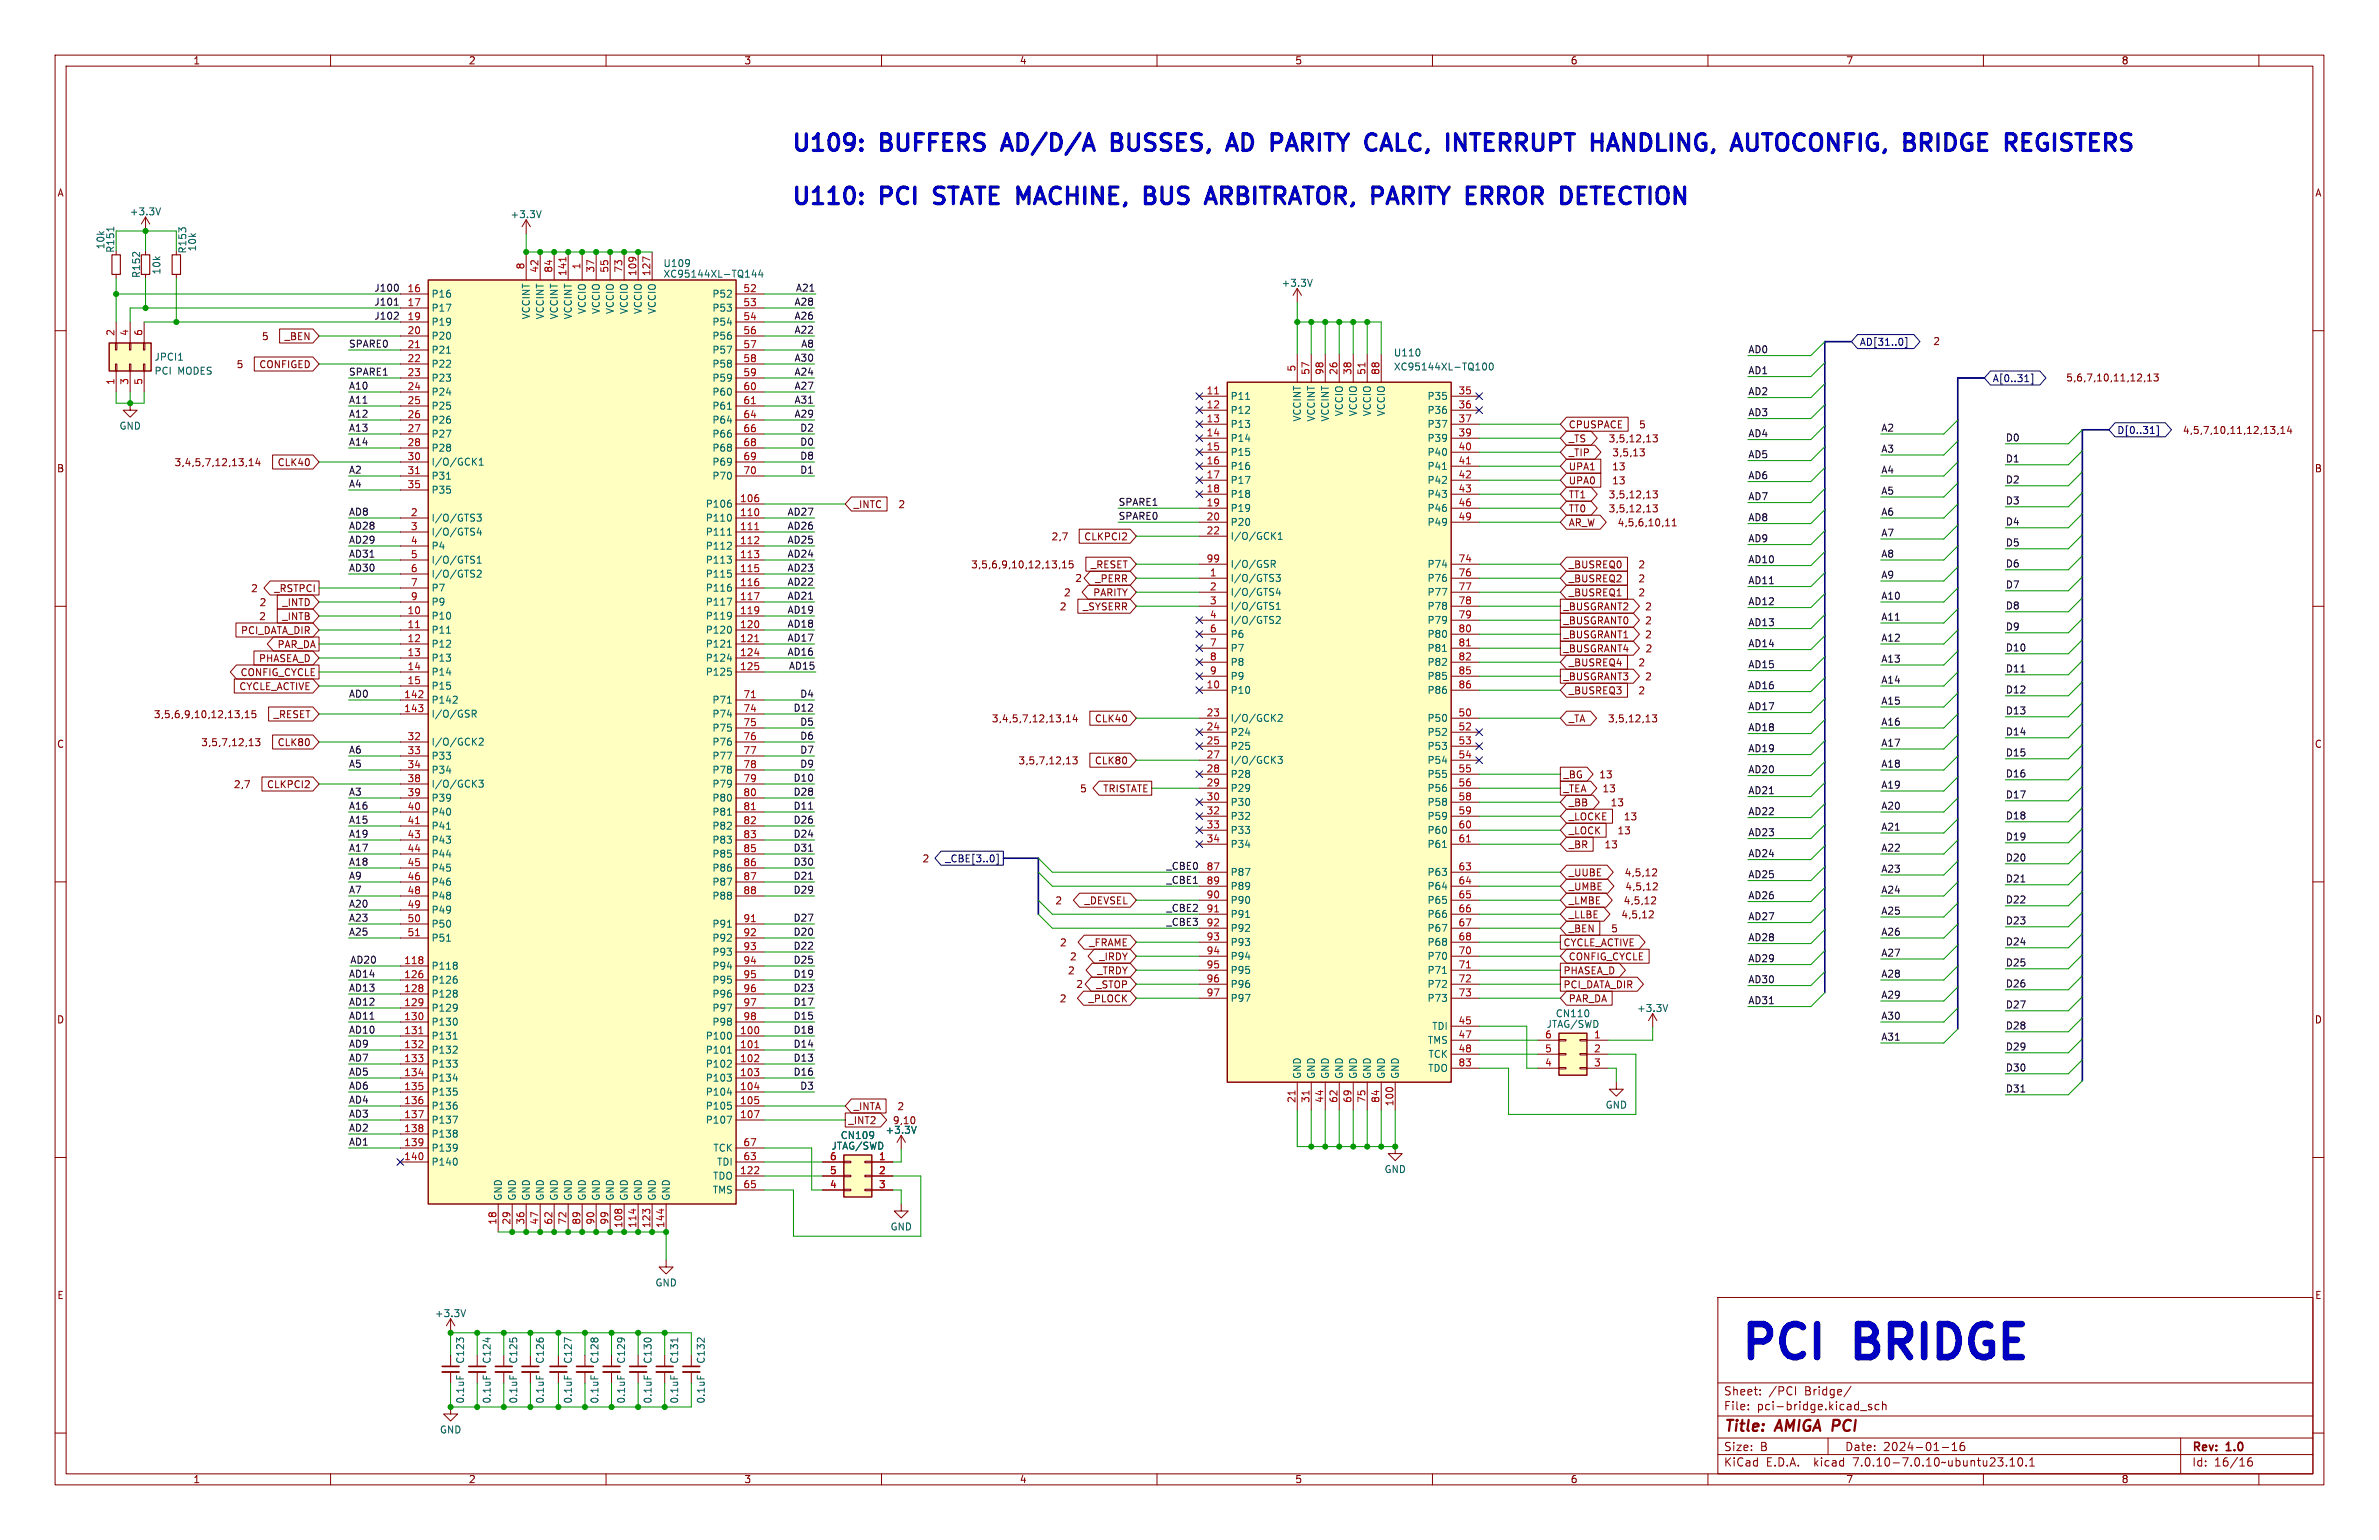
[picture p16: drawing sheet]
<svg xmlns="http://www.w3.org/2000/svg" width="432mm" height="279mm" viewBox="0 0 432 279" stroke-linecap="round" stroke-linejoin="round" font-family="sans-serif">
<defs><g id="words">
<g font-size="8.4" fill="#0000c2">
<text x="315.6" y="247">PCI</text>
<text x="337.4" y="247">BRIDGE</text>
</g>
<g font-size="4.2" fill="#0000c2">
<text x="143.5" y="27.7">U109:</text>
<text x="160.1" y="27.7">BUFFERS</text>
<text x="183.5" y="27.7">AD/D/A</text>
<text x="204.4" y="27.7">BUSSES,</text>
<text x="226.7" y="27.7">AD</text>
<text x="235.8" y="27.7">PARITY</text>
<text x="254.1" y="27.7">CALC,</text>
<text x="270.1" y="27.7">INTERRUPT</text>
<text x="297.5" y="27.7">HANDLING,</text>
<text x="324.3" y="27.7">AUTOCONFIG,</text>
<text x="356.7" y="27.7">BRIDGE</text>
<text x="376.3" y="27.7">REGISTERS</text>
<text x="143.5" y="37.3">U110:</text>
<text x="160.1" y="37.3">PCI</text>
<text x="171.1" y="37.3">STATE MACHINE,</text>
<text x="211.6" y="37.3">BUS</text>
<text x="224.1" y="37.3">ARBITRATOR, PARITY</text>
<text x="273.6" y="37.3">ERROR</text>
<text x="292" y="37.3">DETECTION</text>
</g>
<g font-size="2.8" fill="#840000">
<text x="312.8" y="260.3">Title:</text>
<text x="322.5" y="260.3">AMIGA PCI</text>
</g>
<g font-size="2.1" fill="#840000">
<text x="312.8" y="256.1">File:</text>
<text x="312.8" y="253.4">Sheet:</text>
<text x="318.9" y="256.1">pci-bridge.kicad_sch</text>
<text x="321" y="253.4">/PCI</text>
<text x="327.6" y="253.4">Bridge/</text>
<text x="312.8" y="263.5">Size:</text>
<text x="319.5" y="263.5">B</text>
<text x="334.8" y="263.5">Date:</text>
<text x="341.8" y="263.5">2024-01-16</text>
<text x="397.8" y="263.7">Rev:</text>
<text x="404.2" y="263.7">1.0</text>
<text x="312.8" y="266.3">KiCad</text>
<text x="320.5" y="266.3">E.D.A.</text>
<text x="329.4" y="266.3">kicad</text>
<text x="336.6" y="266.3">7.0.10-7.0.10~ubuntu23.10.1</text>
<text x="397.8" y="266.3">Id:</text>
<text x="401.9" y="266.3">16/16</text>
</g>
<g font-size="1.8" fill="#840000">
<text x="35" y="11.9">1</text>
<text x="85" y="11.9">2</text>
<text x="135" y="11.9">3</text>
<text x="185" y="11.9">4</text>
<text x="235" y="11.9">5</text>
<text x="285" y="11.9">6</text>
<text x="335" y="11.9">7</text>
<text x="385" y="11.9">8</text>
<text x="10.3" y="35.9">A</text>
<text x="420.1" y="35.9">A</text>
<text x="47.4" y="61.9">5</text>
<text x="51.6" y="61.9">_BEN</text>
<text x="350.8" y="62.8">2</text>
<text x="42.9" y="67">5</text>
<text x="47" y="67">CONFIGED</text>
<text x="374.9" y="69.4">5,6,7,10,11,12,13</text>
<text x="284.6" y="77.9">CPUSPACE</text>
<text x="297.4" y="77.9">5</text>
<text x="284.6" y="80.5">_TS</text>
<text x="284.6" y="83">_TIP</text>
<text x="291.9" y="80.5">3,5,12,13</text>
<text x="292.5" y="83">3,5,13</text>
<text x="396.1" y="78.9">4,5,7,10,11,12,13,14</text>
<text x="10.3" y="85.9">B</text>
<text x="31.6" y="84.8">3,4,5,7,12,13,14</text>
<text x="50.3" y="84.8">CLK40</text>
<text x="284.6" y="85.5">UPA1</text>
<text x="284.6" y="88.1">UPA0</text>
<text x="292.5" y="85.5">13</text>
<text x="292.5" y="88.1">13</text>
<text x="420.1" y="85.9">B</text>
<text x="154.8" y="92.4">_INTC</text>
<text x="163" y="92.4">2</text>
<text x="284.6" y="93.2">TT0</text>
<text x="284.6" y="95.7">AR_W</text>
<text x="284.6" y="90.6">TT1</text>
<text x="291.9" y="93.2">3,5,12,13</text>
<text x="291.9" y="90.6">3,5,12,13</text>
<text x="293.5" y="95.7">4,5,6,10,11</text>
<text x="190.8" y="98.2">2,7</text>
<text x="196.7" y="98.2">CLKPCI2</text>
<text x="45.5" y="107.6">2</text>
<text x="49.7" y="107.6">_RSTPCI</text>
<text x="176.2" y="103.3">3,5,6,9,10,12,13,15</text>
<text x="195.1" y="105.8">2</text>
<text x="197.9" y="103.3">_RESET</text>
<text x="198.7" y="105.9">_PERR</text>
<text x="284.6" y="105.9">_BUSREQ2</text>
<text x="284.6" y="103.3">_BUSREQ0</text>
<text x="297.3" y="105.9">2</text>
<text x="297.3" y="103.3">2</text>
<text x="46.9" y="112.7">2</text>
<text x="47" y="110.2">2</text>
<text x="51.1" y="110.2">_INTD</text>
<text x="51.1" y="112.7">_INTB</text>
<text x="192.3" y="110.9">2</text>
<text x="193" y="108.4">2</text>
<text x="196.5" y="110.9">_SYSERR</text>
<text x="198.3" y="108.4">PARITY</text>
<text x="283.7" y="113.5">_BUSGRANT0</text>
<text x="283.7" y="110.9">_BUSGRANT2</text>
<text x="284.6" y="108.4">_BUSREQ1</text>
<text x="297.3" y="108.4">2</text>
<text x="298.5" y="113.5">2</text>
<text x="298.5" y="110.9">2</text>
<text x="43.6" y="115.3">PCI_DATA_DIR</text>
<text x="50.3" y="117.8">PAR_DA</text>
<text x="283.7" y="118.6">_BUSGRANT4</text>
<text x="283.7" y="116">_BUSGRANT1</text>
<text x="298.5" y="116">2</text>
<text x="298.6" y="118.6">2</text>
<text x="43.3" y="125.4">CYCLE_ACTIVE</text>
<text x="43.6" y="122.9">CONFIG_CYCLE</text>
<text x="46.9" y="120.3">PHASEA_D</text>
<text x="283.7" y="123.6">_BUSGRANT3</text>
<text x="284.6" y="121.1">_BUSREQ4</text>
<text x="297.3" y="121.1">2</text>
<text x="298.5" y="123.6">2</text>
<text x="27.8" y="130.5">3,5,6,9,10,12,13,15</text>
<text x="49.6" y="130.5">_RESET</text>
<text x="179.9" y="131.3">3,4,5,7,12,13,14</text>
<text x="198.6" y="131.3">CLK40</text>
<text x="284.6" y="126.2">_BUSREQ3</text>
<text x="284.6" y="131.3">_TA</text>
<text x="291.8" y="131.3">3,5,12,13</text>
<text x="297.3" y="126.2">2</text>
<text x="10.3" y="135.9">C</text>
<text x="36.4" y="135.6">3,5,7,12,13</text>
<text x="50.3" y="135.6">CLK80</text>
<text x="420.1" y="135.9">C</text>
<text x="42.3" y="143.2">2,7</text>
<text x="48.4" y="143.2">CLKPCI2</text>
<text x="184.8" y="138.9">3,5,7,12,13</text>
<text x="195.9" y="144">5</text>
<text x="198.6" y="138.9">CLK80</text>
<text x="200.1" y="144">TRISTATE</text>
<text x="283.7" y="141.4">_BG</text>
<text x="283.7" y="144">_TEA</text>
<text x="290.2" y="141.4">13</text>
<text x="290.8" y="144">13</text>
<text x="284.6" y="149">_LOCKE</text>
<text x="284.6" y="146.5">_BB</text>
<text x="292.2" y="146.5">13</text>
<text x="294.6" y="149">13</text>
<text x="284.6" y="154.1">_BR</text>
<text x="284.6" y="151.6">_LOCK</text>
<text x="291.1" y="154.1">13</text>
<text x="293.5" y="151.6">13</text>
<text x="167.3" y="156.7">2</text>
<text x="284.6" y="161.7">_UMBE</text>
<text x="284.6" y="159.2">_UUBE</text>
<text x="294.8" y="159.2">4,5,12</text>
<text x="294.9" y="161.7">4,5,12</text>
<text x="191.4" y="164.3">2</text>
<text x="196.8" y="164.3">_DEVSEL</text>
<text x="284.6" y="164.3">_LMBE</text>
<text x="284.6" y="166.8">_LLBE</text>
<text x="294.2" y="166.8">4,5,12</text>
<text x="294.6" y="164.3">4,5,12</text>
<text x="192.3" y="171.9">2</text>
<text x="197.6" y="171.9">_FRAME</text>
<text x="283.7" y="171.9">CYCLE_ACTIVE</text>
<text x="284.6" y="169.4">_BEN</text>
<text x="292.3" y="169.4">5</text>
<text x="193.7" y="177">2</text>
<text x="194.1" y="174.4">2</text>
<text x="195.2" y="179.4">2</text>
<text x="198.9" y="179.5">_STOP</text>
<text x="199.1" y="177">_TRDY</text>
<text x="199.4" y="174.4">_IRDY</text>
<text x="283.7" y="177">PHASEA_D</text>
<text x="283.7" y="179.5">PCI_DATA_DIR</text>
<text x="284.6" y="174.4">CONFIG_CYCLE</text>
<text x="10.3" y="185.9">D</text>
<text x="192.3" y="182.1">2</text>
<text x="197.5" y="182.1">_PLOCK</text>
<text x="284.6" y="182.1">PAR_DA</text>
<text x="420.1" y="185.9">D</text>
<text x="154.8" y="201.6">_INTA</text>
<text x="162.8" y="201.6">2</text>
<text x="153.9" y="204.2">_INT2</text>
<text x="10.3" y="235.9">E</text>
<text x="420.1" y="235.9">E</text>
<text x="35" y="269.3">1</text>
<text x="85" y="269.3">2</text>
<text x="135" y="269.3">3</text>
<text x="185" y="269.3">4</text>
<text x="235" y="269.3">5</text>
<text x="285" y="269.3">6</text>
<text x="335" y="269.3">7</text>
<text x="385" y="269.3">8</text>
</g>
<g font-size="1.8" fill="#006464">
<text x="23.5" y="39.3">+3.3V</text>
<text x="92.6" y="39.8">+3.3V</text>
<text x="19.2" y="45.3" transform="rotate(-90 19.2 45.3)">10k</text>
<text x="20.9" y="46" transform="rotate(-90 20.9 46)">R151</text>
<text x="34" y="46.1" transform="rotate(-90 34 46.1)">R153</text>
<text x="35.8" y="45.7" transform="rotate(-90 35.8 45.7)">10k</text>
<text x="25.6" y="50.5" transform="rotate(-90 25.6 50.5)">R152</text>
<text x="29.3" y="49.9" transform="rotate(-90 29.3 49.9)">10k</text>
<text x="120.3" y="48.7">U109</text>
<text x="120.3" y="50.6">XC95144XL-TQ144</text>
<text x="232.5" y="52.2">+3.3V</text>
<text x="78.2" y="54.2">P16</text>
<text x="78.2" y="56.7">P17</text>
<text x="78.2" y="59.3">P19</text>
<text x="96.4" y="58" transform="rotate(-90 96.4 58)">VCCINT</text>
<text x="98.9" y="58" transform="rotate(-90 98.9 58)">VCCINT</text>
<text x="101.4" y="58" transform="rotate(-90 101.4 58)">VCCINT</text>
<text x="104" y="58" transform="rotate(-90 104 58)">VCCINT</text>
<text x="106.5" y="57.1" transform="rotate(-90 106.5 57.1)">VCCIO</text>
<text x="109.1" y="57.1" transform="rotate(-90 109.1 57.1)">VCCIO</text>
<text x="111.6" y="57.1" transform="rotate(-90 111.6 57.1)">VCCIO</text>
<text x="114.1" y="57.1" transform="rotate(-90 114.1 57.1)">VCCIO</text>
<text x="116.7" y="57.1" transform="rotate(-90 116.7 57.1)">VCCIO</text>
<text x="119.2" y="57.1" transform="rotate(-90 119.2 57.1)">VCCIO</text>
<text x="129.2" y="54.2">P52</text>
<text x="129.2" y="56.7">P53</text>
<text x="129.2" y="59.3">P54</text>
<text x="27.9" y="65.6">JPCI1</text>
<text x="78.2" y="61.8">P20</text>
<text x="78.2" y="64.4">P21</text>
<text x="129.2" y="61.8">P56</text>
<text x="129.2" y="64.4">P57</text>
<text x="252.9" y="64.9">U110</text>
<text x="27.9" y="68.2">PCI</text>
<text x="32.3" y="68.2">MODES</text>
<text x="78.2" y="66.9">P22</text>
<text x="78.2" y="69.4">P23</text>
<text x="78.2" y="72">P24</text>
<text x="129.2" y="66.9">P58</text>
<text x="129.2" y="69.4">P59</text>
<text x="129.2" y="72">P60</text>
<text x="252.9" y="67.4">XC95144XL-TQ100</text>
<text x="78.2" y="74.5">P25</text>
<text x="78.2" y="77.1">P26</text>
<text x="129.2" y="74.5">P61</text>
<text x="129.2" y="77.1">P64</text>
<text x="223.3" y="72.7">P11</text>
<text x="223.3" y="75.3">P12</text>
<text x="223.3" y="77.8">P13</text>
<text x="236.3" y="76.6" transform="rotate(-90 236.3 76.6)">VCCINT</text>
<text x="238.9" y="76.6" transform="rotate(-90 238.9 76.6)">VCCINT</text>
<text x="241.4" y="76.6" transform="rotate(-90 241.4 76.6)">VCCINT</text>
<text x="243.9" y="75.6" transform="rotate(-90 243.9 75.6)">VCCIO</text>
<text x="246.5" y="75.6" transform="rotate(-90 246.5 75.6)">VCCIO</text>
<text x="249" y="75.6" transform="rotate(-90 249 75.6)">VCCIO</text>
<text x="251.6" y="75.6" transform="rotate(-90 251.6 75.6)">VCCIO</text>
<text x="259" y="72.7">P35</text>
<text x="259" y="75.3">P36</text>
<text x="259" y="77.8">P37</text>
<text x="21.6" y="78.2">GND</text>
<text x="78.2" y="79.6">P27</text>
<text x="78.2" y="82.1">P28</text>
<text x="129.2" y="79.6">P66</text>
<text x="129.2" y="82.1">P68</text>
<text x="223.3" y="80.4">P14</text>
<text x="223.3" y="82.9">P15</text>
<text x="259" y="80.4">P39</text>
<text x="259" y="82.9">P40</text>
<text x="78.2" y="84.7">I/O/GCK1</text>
<text x="78.2" y="87.2">P31</text>
<text x="78.2" y="89.8">P35</text>
<text x="129.2" y="84.7">P69</text>
<text x="129.2" y="87.2">P70</text>
<text x="223.3" y="85.4">P16</text>
<text x="223.3" y="88">P17</text>
<text x="259" y="85.4">P41</text>
<text x="259" y="88">P42</text>
<text x="78.2" y="94.8">I/O/GTS3</text>
<text x="128" y="92.3">P106</text>
<text x="128" y="94.8">P110</text>
<text x="223.3" y="90.5">P18</text>
<text x="223.3" y="93.1">P19</text>
<text x="223.3" y="95.6">P20</text>
<text x="259" y="90.5">P43</text>
<text x="259" y="93.1">P46</text>
<text x="259" y="95.6">P49</text>
<text x="78.2" y="97.4">I/O/GTS4</text>
<text x="78.2" y="99.9">P4</text>
<text x="128" y="97.4">P111</text>
<text x="128" y="99.9">P112</text>
<text x="223.3" y="98.1">I/O/GCK1</text>
<text x="78.2" y="102.5">I/O/GTS1</text>
<text x="78.2" y="105">I/O/GTS2</text>
<text x="78.2" y="107.5">P7</text>
<text x="128" y="102.5">P113</text>
<text x="128" y="105">P115</text>
<text x="128" y="107.5">P116</text>
<text x="223.3" y="105.8">I/O/GTS3</text>
<text x="223.3" y="103.2">I/O/GSR</text>
<text x="259" y="103.2">P74</text>
<text x="259" y="105.8">P76</text>
<text x="78.2" y="112.6">P10</text>
<text x="78.2" y="110.1">P9</text>
<text x="128" y="110.1">P117</text>
<text x="128" y="112.6">P119</text>
<text x="223.3" y="108.3">I/O/GTS4</text>
<text x="223.3" y="110.8">I/O/GTS1</text>
<text x="223.3" y="113.4">I/O/GTS2</text>
<text x="259" y="108.3">P77</text>
<text x="259" y="110.8">P78</text>
<text x="259" y="113.4">P79</text>
<text x="78.2" y="115.2">P11</text>
<text x="78.2" y="117.7">P12</text>
<text x="128" y="115.2">P120</text>
<text x="128" y="117.7">P121</text>
<text x="223.3" y="115.9">P6</text>
<text x="223.3" y="118.5">P7</text>
<text x="259" y="115.9">P80</text>
<text x="259" y="118.5">P81</text>
<text x="78.2" y="120.2">P13</text>
<text x="78.2" y="122.8">P14</text>
<text x="78.2" y="125.3">P15</text>
<text x="128" y="120.2">P124</text>
<text x="128" y="122.8">P125</text>
<text x="223.3" y="121">P8</text>
<text x="223.3" y="123.5">P9</text>
<text x="259" y="121">P82</text>
<text x="259" y="123.5">P85</text>
<text x="78.2" y="127.9">P142</text>
<text x="78.2" y="130.4">I/O/GSR</text>
<text x="129.2" y="127.9">P71</text>
<text x="129.2" y="130.4">P74</text>
<text x="223.3" y="126.1">P10</text>
<text x="223.3" y="131.2">I/O/GCK2</text>
<text x="259" y="131.2">P50</text>
<text x="259" y="126.1">P86</text>
<text x="78.2" y="135.5">I/O/GCK2</text>
<text x="129.2" y="132.9">P75</text>
<text x="129.2" y="135.5">P76</text>
<text x="223.3" y="133.7">P24</text>
<text x="223.3" y="136.2">P25</text>
<text x="259" y="133.7">P52</text>
<text x="259" y="136.2">P53</text>
<text x="78.2" y="138">P33</text>
<text x="78.2" y="140.6">P34</text>
<text x="78.2" y="143.1">I/O/GCK3</text>
<text x="129.2" y="138">P77</text>
<text x="129.2" y="140.6">P78</text>
<text x="129.2" y="143.1">P79</text>
<text x="223.3" y="138.8">I/O/GCK3</text>
<text x="223.3" y="141.3">P28</text>
<text x="223.3" y="143.9">P29</text>
<text x="259" y="138.8">P54</text>
<text x="259" y="141.3">P55</text>
<text x="259" y="143.9">P56</text>
<text x="78.2" y="145.6">P39</text>
<text x="78.2" y="148.2">P40</text>
<text x="129.2" y="145.6">P80</text>
<text x="129.2" y="148.2">P81</text>
<text x="223.3" y="146.4">P30</text>
<text x="223.3" y="148.9">P32</text>
<text x="259" y="146.4">P58</text>
<text x="259" y="148.9">P59</text>
<text x="78.2" y="150.7">P41</text>
<text x="78.2" y="153.3">P43</text>
<text x="78.2" y="155.8">P44</text>
<text x="129.2" y="150.7">P82</text>
<text x="129.2" y="153.3">P83</text>
<text x="129.2" y="155.8">P85</text>
<text x="223.3" y="151.5">P33</text>
<text x="223.3" y="154">P34</text>
<text x="259" y="151.5">P60</text>
<text x="259" y="154">P61</text>
<text x="78.2" y="158.3">P45</text>
<text x="78.2" y="160.9">P46</text>
<text x="129.2" y="158.3">P86</text>
<text x="129.2" y="160.9">P87</text>
<text x="223.3" y="159.1">P87</text>
<text x="223.3" y="161.6">P89</text>
<text x="259" y="159.1">P63</text>
<text x="259" y="161.6">P64</text>
<text x="78.2" y="163.4">P48</text>
<text x="78.2" y="166">P49</text>
<text x="129.2" y="163.4">P88</text>
<text x="223.3" y="164.2">P90</text>
<text x="223.3" y="166.7">P91</text>
<text x="259" y="164.2">P65</text>
<text x="259" y="166.7">P66</text>
<text x="78.2" y="168.5">P50</text>
<text x="78.2" y="171">P51</text>
<text x="129.2" y="168.5">P91</text>
<text x="129.2" y="171">P92</text>
<text x="129.2" y="173.6">P93</text>
<text x="223.3" y="169.3">P92</text>
<text x="223.3" y="171.8">P93</text>
<text x="259" y="169.3">P67</text>
<text x="259" y="171.8">P68</text>
<text x="78.2" y="176.1">P118</text>
<text x="78.2" y="178.7">P126</text>
<text x="129.2" y="176.1">P94</text>
<text x="129.2" y="178.7">P95</text>
<text x="223.3" y="174.3">P94</text>
<text x="223.3" y="176.9">P95</text>
<text x="223.3" y="179.4">P96</text>
<text x="259" y="174.3">P70</text>
<text x="259" y="176.9">P71</text>
<text x="259" y="179.4">P72</text>
<text x="78.2" y="181.2">P128</text>
<text x="78.2" y="183.7">P129</text>
<text x="129.2" y="181.2">P96</text>
<text x="129.2" y="183.7">P97</text>
<text x="223.3" y="182">P97</text>
<text x="259" y="182">P73</text>
<text x="282.3" y="184.8">CN110</text>
<text x="297" y="183.8">+3.3V</text>
<text x="78.2" y="186.3">P130</text>
<text x="78.2" y="188.8">P131</text>
<text x="78.2" y="191.4">P132</text>
<text x="128" y="188.8">P100</text>
<text x="128" y="191.4">P101</text>
<text x="129.2" y="186.3">P98</text>
<text x="259.1" y="189.6">TMS</text>
<text x="259.8" y="187">TDI</text>
<text x="280.6" y="186.7">JTAG/SWD</text>
<text x="78.2" y="193.9">P133</text>
<text x="78.2" y="196.4">P134</text>
<text x="128" y="193.9">P102</text>
<text x="128" y="196.4">P103</text>
<text x="236.3" y="195.8" transform="rotate(-90 236.3 195.8)">GND</text>
<text x="238.9" y="195.8" transform="rotate(-90 238.9 195.8)">GND</text>
<text x="241.4" y="195.8" transform="rotate(-90 241.4 195.8)">GND</text>
<text x="243.9" y="195.8" transform="rotate(-90 243.9 195.8)">GND</text>
<text x="246.5" y="195.8" transform="rotate(-90 246.5 195.8)">GND</text>
<text x="249" y="195.8" transform="rotate(-90 249 195.8)">GND</text>
<text x="251.6" y="195.8" transform="rotate(-90 251.6 195.8)">GND</text>
<text x="254.1" y="195.8" transform="rotate(-90 254.1 195.8)">GND</text>
<text x="259.1" y="194.7">TDO</text>
<text x="259.2" y="192.1">TCK</text>
<text x="78.2" y="199">P135</text>
<text x="78.2" y="201.5">P136</text>
<text x="128" y="199">P104</text>
<text x="128" y="201.5">P105</text>
<text x="291.3" y="201.3">GND</text>
<text x="78.2" y="204.1">P137</text>
<text x="78.2" y="206.6">P138</text>
<text x="78.2" y="209.1">P139</text>
<text x="128" y="204.1">P107</text>
<text x="129.4" y="209.1">TCK</text>
<text x="150.8" y="208.8">JTAG/SWD</text>
<text x="152.5" y="206.9">CN109</text>
<text x="160.6" y="205.9">+3.3V</text>
<text x="162" y="204.2">9,10</text>
<text x="78.2" y="211.7">P140</text>
<text x="129.3" y="214.2">TDO</text>
<text x="130.1" y="211.7">TDI</text>
<text x="251.2" y="213">GND</text>
<text x="91.3" y="217.9" transform="rotate(-90 91.3 217.9)">GND</text>
<text x="93.8" y="217.9" transform="rotate(-90 93.8 217.9)">GND</text>
<text x="96.4" y="217.9" transform="rotate(-90 96.4 217.9)">GND</text>
<text x="98.9" y="217.9" transform="rotate(-90 98.9 217.9)">GND</text>
<text x="101.4" y="217.9" transform="rotate(-90 101.4 217.9)">GND</text>
<text x="104" y="217.9" transform="rotate(-90 104 217.9)">GND</text>
<text x="106.5" y="217.9" transform="rotate(-90 106.5 217.9)">GND</text>
<text x="109.1" y="217.9" transform="rotate(-90 109.1 217.9)">GND</text>
<text x="111.6" y="217.9" transform="rotate(-90 111.6 217.9)">GND</text>
<text x="114.1" y="217.9" transform="rotate(-90 114.1 217.9)">GND</text>
<text x="116.7" y="217.9" transform="rotate(-90 116.7 217.9)">GND</text>
<text x="119.2" y="217.9" transform="rotate(-90 119.2 217.9)">GND</text>
<text x="121.8" y="217.9" transform="rotate(-90 121.8 217.9)">GND</text>
<text x="129.3" y="216.8">TMS</text>
<text x="161.5" y="223.4">GND</text>
<text x="118.9" y="233.6">GND</text>
<text x="78.8" y="239.2">+3.3V</text>
<text x="84.4" y="247.5" transform="rotate(-90 84.4 247.5)">C123</text>
<text x="89.3" y="247.5" transform="rotate(-90 89.3 247.5)">C124</text>
<text x="94.1" y="247.5" transform="rotate(-90 94.1 247.5)">C125</text>
<text x="98.9" y="247.5" transform="rotate(-90 98.9 247.5)">C126</text>
<text x="104" y="247.5" transform="rotate(-90 104 247.5)">C127</text>
<text x="108.8" y="247.5" transform="rotate(-90 108.8 247.5)">C128</text>
<text x="113.6" y="247.5" transform="rotate(-90 113.6 247.5)">C129</text>
<text x="118.5" y="247.5" transform="rotate(-90 118.5 247.5)">C130</text>
<text x="123.3" y="247.5" transform="rotate(-90 123.3 247.5)">C131</text>
<text x="128.1" y="247.5" transform="rotate(-90 128.1 247.5)">C132</text>
<text x="84.4" y="254.8" transform="rotate(-90 84.4 254.8)">0.1uF</text>
<text x="89.3" y="254.8" transform="rotate(-90 89.3 254.8)">0.1uF</text>
<text x="94.1" y="254.8" transform="rotate(-90 94.1 254.8)">0.1uF</text>
<text x="98.9" y="254.8" transform="rotate(-90 98.9 254.8)">0.1uF</text>
<text x="104" y="254.8" transform="rotate(-90 104 254.8)">0.1uF</text>
<text x="108.8" y="254.8" transform="rotate(-90 108.8 254.8)">0.1uF</text>
<text x="113.6" y="254.8" transform="rotate(-90 113.6 254.8)">0.1uF</text>
<text x="118.5" y="254.8" transform="rotate(-90 118.5 254.8)">0.1uF</text>
<text x="123.3" y="254.8" transform="rotate(-90 123.3 254.8)">0.1uF</text>
<text x="128.1" y="254.8" transform="rotate(-90 128.1 254.8)">0.1uF</text>
<text x="79.8" y="260.3">GND</text>
</g>
<g font-size="1.8" fill="#0f0f0f">
<text x="67.8" y="53">J100</text>
<text x="144.4" y="53">A21</text>
<text x="67.8" y="55.5">J101</text>
<text x="67.8" y="58.1">J102</text>
<text x="144.1" y="58.1">A26</text>
<text x="144.1" y="55.5">A28</text>
<text x="63.2" y="63.2">SPARE0</text>
<text x="144.1" y="65.7">A30</text>
<text x="144.1" y="60.6">A22</text>
<text x="145.3" y="63.2">A8</text>
<text x="317.2" y="64.2">AD0</text>
<text x="63.2" y="70.8">A10</text>
<text x="63.2" y="68.2">SPARE1</text>
<text x="144.1" y="68.2">A24</text>
<text x="144.1" y="70.8">A27</text>
<text x="317.2" y="71.8">AD2</text>
<text x="317.2" y="68">AD1</text>
<text x="63.2" y="73.3">A11</text>
<text x="63.2" y="75.9">A12</text>
<text x="144.1" y="75.9">A29</text>
<text x="144.1" y="73.3">A31</text>
<text x="317.2" y="75.6">AD3</text>
<text x="63.2" y="80.9">A14</text>
<text x="63.2" y="78.4">A13</text>
<text x="145.1" y="80.9">D0</text>
<text x="145.1" y="83.5">D8</text>
<text x="145.1" y="78.4">D2</text>
<text x="317.2" y="79.4">AD4</text>
<text x="317.2" y="83.2">AD5</text>
<text x="341.4" y="82.2">A3</text>
<text x="341.4" y="78.4">A2</text>
<text x="364" y="84">D1</text>
<text x="364" y="80.2">D0</text>
<text x="63.2" y="88.6">A4</text>
<text x="63.2" y="86">A2</text>
<text x="145.1" y="86">D1</text>
<text x="317.2" y="87">AD6</text>
<text x="341.4" y="89.8">A5</text>
<text x="341.4" y="86">A4</text>
<text x="364" y="87.8">D2</text>
<text x="63.2" y="93.6">AD8</text>
<text x="142.8" y="93.6">AD27</text>
<text x="202.9" y="94.4">SPARE0</text>
<text x="202.9" y="91.9">SPARE1</text>
<text x="317.2" y="94.6">AD8</text>
<text x="317.2" y="90.8">AD7</text>
<text x="341.4" y="93.6">A6</text>
<text x="364" y="95.4">D4</text>
<text x="364" y="91.6">D3</text>
<text x="63.2" y="98.7">AD29</text>
<text x="63.2" y="101.3">AD31</text>
<text x="63.2" y="96.2">AD28</text>
<text x="142.8" y="96.2">AD26</text>
<text x="142.8" y="101.3">AD24</text>
<text x="142.8" y="98.7">AD25</text>
<text x="317.2" y="98.5">AD9</text>
<text x="341.4" y="101.3">A8</text>
<text x="341.4" y="97.4">A7</text>
<text x="364" y="99.2">D5</text>
<text x="63.2" y="103.8">AD30</text>
<text x="142.8" y="103.8">AD23</text>
<text x="142.8" y="106.3">AD22</text>
<text x="317.2" y="106.1">AD11</text>
<text x="317.2" y="102.3">AD10</text>
<text x="341.4" y="105.1">A9</text>
<text x="364" y="103">D6</text>
<text x="364" y="106.8">D7</text>
<text x="142.8" y="114">AD18</text>
<text x="142.8" y="111.4">AD19</text>
<text x="142.8" y="108.9">AD21</text>
<text x="317.2" y="113.7">AD13</text>
<text x="317.2" y="109.9">AD12</text>
<text x="341.4" y="112.7">A11</text>
<text x="341.4" y="108.9">A10</text>
<text x="364" y="110.6">D8</text>
<text x="142.8" y="119">AD16</text>
<text x="142.8" y="116.5">AD17</text>
<text x="317.2" y="117.5">AD14</text>
<text x="341.4" y="116.5">A12</text>
<text x="364" y="114.5">D9</text>
<text x="364" y="118.3">D10</text>
<text x="143.1" y="121.6">AD15</text>
<text x="317.2" y="125.1">AD16</text>
<text x="317.2" y="121.3">AD15</text>
<text x="341.4" y="120.3">A13</text>
<text x="341.4" y="124.1">A14</text>
<text x="364" y="125.9">D12</text>
<text x="364" y="122.1">D11</text>
<text x="63.2" y="126.7">AD0</text>
<text x="143.9" y="129.2">D12</text>
<text x="145.1" y="126.7">D4</text>
<text x="145.1" y="131.7">D5</text>
<text x="317.2" y="128.9">AD17</text>
<text x="341.4" y="131.7">A16</text>
<text x="341.4" y="127.9">A15</text>
<text x="364" y="129.7">D13</text>
<text x="63.2" y="136.8">A6</text>
<text x="145.1" y="136.8">D7</text>
<text x="145.1" y="134.3">D6</text>
<text x="317.2" y="136.6">AD19</text>
<text x="317.2" y="132.7">AD18</text>
<text x="341.4" y="135.5">A17</text>
<text x="364" y="137.3">D15</text>
<text x="364" y="133.5">D14</text>
<text x="63.2" y="139.4">A5</text>
<text x="143.9" y="141.9">D10</text>
<text x="145.1" y="139.4">D9</text>
<text x="317.2" y="140.4">AD20</text>
<text x="341.4" y="139.4">A18</text>
<text x="341.4" y="143.2">A19</text>
<text x="364" y="141.1">D16</text>
<text x="63.2" y="147">A16</text>
<text x="63.2" y="149.5">A15</text>
<text x="63.2" y="144.4">A3</text>
<text x="143.9" y="147">D11</text>
<text x="143.9" y="144.4">D28</text>
<text x="143.9" y="149.5">D26</text>
<text x="317.2" y="144.2">AD21</text>
<text x="317.2" y="148">AD22</text>
<text x="341.4" y="147">A20</text>
<text x="364" y="148.7">D18</text>
<text x="364" y="144.9">D17</text>
<text x="63.2" y="154.6">A17</text>
<text x="63.2" y="152.1">A19</text>
<text x="143.9" y="154.6">D31</text>
<text x="143.9" y="152.1">D24</text>
<text x="317.2" y="151.8">AD23</text>
<text x="317.2" y="155.6">AD24</text>
<text x="341.4" y="154.6">A22</text>
<text x="341.4" y="150.8">A21</text>
<text x="364" y="152.6">D19</text>
<text x="63.2" y="157.1">A18</text>
<text x="63.2" y="159.7">A9</text>
<text x="143.9" y="159.7">D21</text>
<text x="143.9" y="157.1">D30</text>
<text x="211.6" y="160.4">_CBE1</text>
<text x="211.6" y="157.9">_CBE0</text>
<text x="317.2" y="159.4">AD25</text>
<text x="341.4" y="158.4">A23</text>
<text x="364" y="156.4">D20</text>
<text x="364" y="160.2">D21</text>
<text x="63.2" y="164.8">A20</text>
<text x="63.2" y="162.2">A7</text>
<text x="63.2" y="167.3">A23</text>
<text x="143.9" y="162.2">D29</text>
<text x="143.9" y="167.3">D27</text>
<text x="211.6" y="165.5">_CBE2</text>
<text x="317.2" y="167">AD27</text>
<text x="317.2" y="163.2">AD26</text>
<text x="341.4" y="166">A25</text>
<text x="341.4" y="162.2">A24</text>
<text x="364" y="164">D22</text>
<text x="364" y="167.8">D23</text>
<text x="63.2" y="169.8">A25</text>
<text x="143.9" y="169.8">D20</text>
<text x="143.9" y="172.4">D22</text>
<text x="211.6" y="168.1">_CBE3</text>
<text x="317.2" y="170.8">AD28</text>
<text x="341.4" y="169.8">A26</text>
<text x="341.4" y="173.6">A27</text>
<text x="364" y="171.6">D24</text>
<text x="63.2" y="177.5">AD14</text>
<text x="63.2" y="180">AD13</text>
<text x="63.5" y="174.9">AD20</text>
<text x="143.9" y="174.9">D25</text>
<text x="143.9" y="177.5">D19</text>
<text x="143.9" y="180">D23</text>
<text x="317.2" y="174.7">AD29</text>
<text x="317.2" y="178.5">AD30</text>
<text x="341.4" y="177.5">A28</text>
<text x="364" y="179.2">D26</text>
<text x="364" y="175.4">D25</text>
<text x="63.2" y="185.1">AD11</text>
<text x="63.2" y="182.5">AD12</text>
<text x="143.9" y="185.1">D15</text>
<text x="143.9" y="182.5">D17</text>
<text x="317.2" y="182.3">AD31</text>
<text x="341.4" y="185.1">A30</text>
<text x="341.4" y="181.3">A29</text>
<text x="364" y="183">D27</text>
<text x="63.2" y="190.2">AD9</text>
<text x="63.2" y="187.6">AD10</text>
<text x="143.9" y="190.2">D14</text>
<text x="143.9" y="187.6">D18</text>
<text x="341.4" y="188.9">A31</text>
<text x="364" y="190.7">D29</text>
<text x="364" y="186.8">D28</text>
<text x="63.2" y="197.8">AD6</text>
<text x="63.2" y="192.7">AD7</text>
<text x="63.2" y="195.2">AD5</text>
<text x="143.9" y="195.2">D16</text>
<text x="143.9" y="192.7">D13</text>
<text x="145.1" y="197.8">D3</text>
<text x="364" y="194.5">D30</text>
<text x="63.2" y="200.3">AD4</text>
<text x="63.2" y="202.9">AD3</text>
<text x="364" y="198.3">D31</text>
<text x="63.2" y="205.4">AD2</text>
<text x="63.2" y="207.9">AD1</text>
</g>
<g font-size="1.8" fill="#a90000">
<text x="73.9" y="53.1">16</text>
<text x="95.2" y="49" transform="rotate(-90 95.2 49)">8</text>
<text x="97.8" y="49.6" transform="rotate(-90 97.8 49.6)">42</text>
<text x="100.3" y="49.6" transform="rotate(-90 100.3 49.6)">84</text>
<text x="102.9" y="50.2" transform="rotate(-90 102.9 50.2)">141</text>
<text x="105.4" y="49" transform="rotate(-90 105.4 49)">1</text>
<text x="107.9" y="49.6" transform="rotate(-90 107.9 49.6)">37</text>
<text x="110.5" y="49.6" transform="rotate(-90 110.5 49.6)">55</text>
<text x="113" y="49.6" transform="rotate(-90 113 49.6)">73</text>
<text x="115.6" y="50.2" transform="rotate(-90 115.6 50.2)">109</text>
<text x="118.1" y="50.2" transform="rotate(-90 118.1 50.2)">127</text>
<text x="134.8" y="53.1">52</text>
<text x="73.9" y="55.6">17</text>
<text x="73.9" y="58.2">19</text>
<text x="134.8" y="55.6">53</text>
<text x="134.8" y="58.2">54</text>
<text x="20.8" y="61" transform="rotate(-90 20.8 61)">2</text>
<text x="23.4" y="61" transform="rotate(-90 23.4 61)">4</text>
<text x="25.9" y="61" transform="rotate(-90 25.9 61)">6</text>
<text x="73.9" y="60.7">20</text>
<text x="73.9" y="63.2">21</text>
<text x="73.9" y="65.8">22</text>
<text x="134.8" y="60.7">56</text>
<text x="134.8" y="63.2">57</text>
<text x="134.8" y="65.8">58</text>
<text x="20.8" y="69.9" transform="rotate(-90 20.8 69.9)">1</text>
<text x="23.4" y="69.9" transform="rotate(-90 23.4 69.9)">3</text>
<text x="25.9" y="69.9" transform="rotate(-90 25.9 69.9)">5</text>
<text x="73.9" y="68.3">23</text>
<text x="73.9" y="70.9">24</text>
<text x="134.8" y="68.3">59</text>
<text x="134.8" y="70.9">60</text>
<text x="218.9" y="71.6">11</text>
<text x="235.2" y="67.5" transform="rotate(-90 235.2 67.5)">5</text>
<text x="237.7" y="68.1" transform="rotate(-90 237.7 68.1)">57</text>
<text x="240.3" y="68.1" transform="rotate(-90 240.3 68.1)">98</text>
<text x="242.8" y="68.1" transform="rotate(-90 242.8 68.1)">26</text>
<text x="245.4" y="68.1" transform="rotate(-90 245.4 68.1)">38</text>
<text x="247.9" y="68.1" transform="rotate(-90 247.9 68.1)">51</text>
<text x="250.4" y="68.1" transform="rotate(-90 250.4 68.1)">88</text>
<text x="264.6" y="71.6">35</text>
<text x="73.9" y="73.4">25</text>
<text x="73.9" y="75.9">26</text>
<text x="134.8" y="73.4">61</text>
<text x="134.8" y="75.9">64</text>
<text x="218.9" y="74.2">12</text>
<text x="218.9" y="76.7">13</text>
<text x="264.6" y="74.2">36</text>
<text x="264.6" y="76.7">37</text>
<text x="73.9" y="78.5">27</text>
<text x="73.9" y="81">28</text>
<text x="73.9" y="83.6">30</text>
<text x="134.8" y="78.5">66</text>
<text x="134.8" y="81">68</text>
<text x="134.8" y="83.6">69</text>
<text x="218.9" y="79.2">14</text>
<text x="218.9" y="81.8">15</text>
<text x="264.6" y="79.2">39</text>
<text x="264.6" y="81.8">40</text>
<text x="73.9" y="86.1">31</text>
<text x="73.9" y="88.6">35</text>
<text x="134.8" y="86.1">70</text>
<text x="218.9" y="84.3">16</text>
<text x="218.9" y="86.9">17</text>
<text x="218.9" y="89.4">18</text>
<text x="264.6" y="84.3">41</text>
<text x="264.6" y="86.9">42</text>
<text x="264.6" y="89.4">43</text>
<text x="74.5" y="93.7">2</text>
<text x="134.2" y="91.2">106</text>
<text x="134.2" y="93.7">110</text>
<text x="218.9" y="91.9">19</text>
<text x="218.9" y="94.5">20</text>
<text x="264.6" y="91.9">46</text>
<text x="264.6" y="94.5">49</text>
<text x="74.5" y="96.3">3</text>
<text x="74.5" y="98.8">4</text>
<text x="74.5" y="101.3">5</text>
<text x="134.2" y="96.3">111</text>
<text x="134.2" y="98.8">112</text>
<text x="134.2" y="101.3">113</text>
<text x="218.9" y="97">22</text>
<text x="74.5" y="103.9">6</text>
<text x="74.5" y="106.4">7</text>
<text x="134.2" y="103.9">115</text>
<text x="134.2" y="106.4">116</text>
<text x="218.9" y="102.1">99</text>
<text x="219.5" y="104.6">1</text>
<text x="219.5" y="107.2">2</text>
<text x="264.6" y="102.1">74</text>
<text x="264.6" y="104.6">76</text>
<text x="264.6" y="107.2">77</text>
<text x="73.9" y="111.5">10</text>
<text x="74.5" y="109">9</text>
<text x="134.2" y="109">117</text>
<text x="134.2" y="111.5">119</text>
<text x="219.5" y="109.7">3</text>
<text x="219.5" y="112.3">4</text>
<text x="264.6" y="109.7">78</text>
<text x="264.6" y="112.3">79</text>
<text x="73.9" y="114">11</text>
<text x="73.9" y="116.6">12</text>
<text x="73.9" y="119.1">13</text>
<text x="134.2" y="114">120</text>
<text x="134.2" y="116.6">121</text>
<text x="134.2" y="119.1">124</text>
<text x="219.5" y="114.8">6</text>
<text x="219.5" y="117.3">7</text>
<text x="219.5" y="119.9">8</text>
<text x="264.6" y="114.8">80</text>
<text x="264.6" y="117.3">81</text>
<text x="264.6" y="119.9">82</text>
<text x="73.9" y="121.7">14</text>
<text x="73.9" y="124.2">15</text>
<text x="134.2" y="121.7">125</text>
<text x="218.9" y="125">10</text>
<text x="219.5" y="122.4">9</text>
<text x="264.6" y="122.4">85</text>
<text x="264.6" y="125">86</text>
<text x="73.3" y="126.7">142</text>
<text x="73.3" y="129.3">143</text>
<text x="134.8" y="126.7">71</text>
<text x="134.8" y="129.3">74</text>
<text x="134.8" y="131.8">75</text>
<text x="218.9" y="130">23</text>
<text x="264.6" y="130">50</text>
<text x="73.9" y="134.4">32</text>
<text x="73.9" y="136.9">33</text>
<text x="134.8" y="134.4">76</text>
<text x="134.8" y="136.9">77</text>
<text x="218.9" y="132.6">24</text>
<text x="218.9" y="135.1">25</text>
<text x="218.9" y="137.7">27</text>
<text x="264.6" y="132.6">52</text>
<text x="264.6" y="135.1">53</text>
<text x="264.6" y="137.7">54</text>
<text x="73.9" y="139.4">34</text>
<text x="73.9" y="142">38</text>
<text x="134.8" y="139.4">78</text>
<text x="134.8" y="142">79</text>
<text x="218.9" y="140.2">28</text>
<text x="218.9" y="142.7">29</text>
<text x="264.6" y="140.2">55</text>
<text x="264.6" y="142.7">56</text>
<text x="73.9" y="144.5">39</text>
<text x="73.9" y="147.1">40</text>
<text x="73.9" y="149.6">41</text>
<text x="134.8" y="144.5">80</text>
<text x="134.8" y="147.1">81</text>
<text x="134.8" y="149.6">82</text>
<text x="218.9" y="145.3">30</text>
<text x="218.9" y="147.8">32</text>
<text x="264.6" y="145.3">58</text>
<text x="264.6" y="147.8">59</text>
<text x="73.9" y="152.1">43</text>
<text x="73.9" y="154.7">44</text>
<text x="134.8" y="152.1">83</text>
<text x="134.8" y="154.7">85</text>
<text x="218.9" y="150.4">33</text>
<text x="218.9" y="152.9">34</text>
<text x="264.6" y="150.4">60</text>
<text x="264.6" y="152.9">61</text>
<text x="73.9" y="157.2">45</text>
<text x="73.9" y="159.8">46</text>
<text x="134.8" y="157.2">86</text>
<text x="134.8" y="159.8">87</text>
<text x="218.9" y="158">87</text>
<text x="218.9" y="160.5">89</text>
<text x="264.6" y="158">63</text>
<text x="264.6" y="160.5">64</text>
<text x="73.9" y="162.3">48</text>
<text x="73.9" y="164.8">49</text>
<text x="73.9" y="167.4">50</text>
<text x="134.8" y="162.3">88</text>
<text x="134.8" y="167.4">91</text>
<text x="218.9" y="163.1">90</text>
<text x="218.9" y="165.6">91</text>
<text x="264.6" y="163.1">65</text>
<text x="264.6" y="165.6">66</text>
<text x="73.9" y="169.9">51</text>
<text x="134.8" y="169.9">92</text>
<text x="134.8" y="172.5">93</text>
<text x="218.9" y="168.1">92</text>
<text x="218.9" y="170.7">93</text>
<text x="218.9" y="173.2">94</text>
<text x="264.6" y="168.1">67</text>
<text x="264.6" y="170.7">68</text>
<text x="264.6" y="173.2">70</text>
<text x="73.3" y="175">118</text>
<text x="73.3" y="177.5">126</text>
<text x="134.8" y="175">94</text>
<text x="134.8" y="177.5">95</text>
<text x="218.9" y="175.8">95</text>
<text x="218.9" y="178.3">96</text>
<text x="264.6" y="175.8">71</text>
<text x="264.6" y="178.3">72</text>
<text x="73.3" y="180.1">128</text>
<text x="73.3" y="182.6">129</text>
<text x="73.3" y="185.2">130</text>
<text x="134.8" y="180.1">96</text>
<text x="134.8" y="182.6">97</text>
<text x="134.8" y="185.2">98</text>
<text x="218.9" y="180.8">97</text>
<text x="264.6" y="185.9">45</text>
<text x="264.6" y="180.8">73</text>
<text x="73.3" y="187.7">131</text>
<text x="73.3" y="190.2">132</text>
<text x="134.2" y="187.7">100</text>
<text x="134.2" y="190.2">101</text>
<text x="264.6" y="188.5">47</text>
<text x="264.6" y="191">48</text>
<text x="280.3" y="191">5</text>
<text x="280.3" y="188.5">6</text>
<text x="289.2" y="188.5">1</text>
<text x="289.2" y="191">2</text>
<text x="73.3" y="192.8">133</text>
<text x="73.3" y="195.3">134</text>
<text x="73.3" y="197.9">135</text>
<text x="134.2" y="192.8">102</text>
<text x="134.2" y="195.3">103</text>
<text x="134.2" y="197.9">104</text>
<text x="264.6" y="193.5">83</text>
<text x="280.3" y="193.5">4</text>
<text x="289.2" y="193.5">3</text>
<text x="73.3" y="200.4">136</text>
<text x="73.3" y="202.9">137</text>
<text x="134.2" y="200.4">105</text>
<text x="134.2" y="202.9">107</text>
<text x="235.2" y="200.2" transform="rotate(-90 235.2 200.2)">21</text>
<text x="237.7" y="200.2" transform="rotate(-90 237.7 200.2)">31</text>
<text x="240.3" y="200.2" transform="rotate(-90 240.3 200.2)">44</text>
<text x="242.8" y="200.2" transform="rotate(-90 242.8 200.2)">62</text>
<text x="245.4" y="200.2" transform="rotate(-90 245.4 200.2)">69</text>
<text x="247.9" y="200.2" transform="rotate(-90 247.9 200.2)">75</text>
<text x="250.4" y="200.2" transform="rotate(-90 250.4 200.2)">84</text>
<text x="253" y="200.8" transform="rotate(-90 253 200.8)">100</text>
<text x="73.3" y="205.5">138</text>
<text x="73.3" y="208">139</text>
<text x="134.8" y="208">67</text>
<text x="73.3" y="210.6">140</text>
<text x="134.2" y="213.1">122</text>
<text x="134.8" y="210.6">63</text>
<text x="134.8" y="215.6">65</text>
<text x="150.6" y="215.6">4</text>
<text x="150.6" y="213.1">5</text>
<text x="150.6" y="210.6">6</text>
<text x="159.4" y="210.6">1</text>
<text x="159.4" y="213.1">2</text>
<text x="159.4" y="215.6">3</text>
<text x="90.2" y="222.3" transform="rotate(-90 90.2 222.3)">18</text>
<text x="92.7" y="222.3" transform="rotate(-90 92.7 222.3)">29</text>
<text x="95.2" y="222.3" transform="rotate(-90 95.2 222.3)">36</text>
<text x="97.8" y="222.3" transform="rotate(-90 97.8 222.3)">47</text>
<text x="100.3" y="222.3" transform="rotate(-90 100.3 222.3)">62</text>
<text x="102.9" y="222.3" transform="rotate(-90 102.9 222.3)">72</text>
<text x="105.4" y="222.3" transform="rotate(-90 105.4 222.3)">89</text>
<text x="107.9" y="222.3" transform="rotate(-90 107.9 222.3)">90</text>
<text x="110.5" y="222.3" transform="rotate(-90 110.5 222.3)">99</text>
<text x="113" y="222.9" transform="rotate(-90 113 222.9)">108</text>
<text x="115.6" y="222.9" transform="rotate(-90 115.6 222.9)">114</text>
<text x="118.1" y="222.9" transform="rotate(-90 118.1 222.9)">123</text>
<text x="120.6" y="222.9" transform="rotate(-90 120.6 222.9)">144</text>
</g>
<g font-size="1.8" fill="#000084">
<text x="337.5" y="62.9">AD[31..0]</text>
<text x="361.6" y="69.5">A[0..31]</text>
<text x="384.2" y="78.9">D[0..31]</text>
<text x="171.5" y="156.7">_CBE[3..0]</text>
</g>
</g></defs>
<g fill="none" stroke="#840000" stroke-width=".18">
<path d="M10 10h411.8v259.4h-411.8zM12 12h407.8v255.4h-407.8zM60 10v2M110 10v2M160 10v2M210 10v2M260 10v2M310 10v2M360 10v2M410 10v2M26.4 39.4l-.7 1.2M26.4 39.4v2.5"/>
<path d="M26.4 39.4l.8 1.2M95.5 39.9v2.5M95.5 39.9l-.8 1.2M95.5 39.9l.8 1.2M10 60h2M21.1 49.8v.7M21.1 58.4v3.8M23.6 58.4v3.8M26.2 58.4v3.8M26.4 45.5v.7M26.4 49.8v.7M32 45.5v.7"/>
<path d="M32 49.8v.7M50.7 59.7h6.1l1.1 1.3-1.1 1.2h-6.1zM72.6 53.3h5.1M72.6 55.9h5.1M72.6 58.4h5.1M95.5 45.7v5.1M98 45.7v5.1M100.6 45.7v5.1M103.1 45.7v5.1M105.7 45.7v5.1M108.2 45.7v5.1M110.7 45.7v5.1"/>
<path d="M113.3 45.7v5.1M115.8 45.7v5.1M118.4 45.7v5.1M133.6 53.3h5.1M133.6 55.9h5.1M133.6 58.4h5.1M235.5 52.3l-.8 1.3M235.5 52.3v2.6M235.5 52.3l.7 1.3M419.8 60h2M21 66h.2v1.3h-.2zM21 62.2h.2v1.3h-.2z"/>
<path d="M21.1 67.3v3.8M23.5 66h.2v1.3h-.2zM23.5 62.2h.2v1.3h-.2zM23.6 73.2v1.2h1.3l-1.3 1.3-1.2-1.3h1.2M23.6 67.3v3.8M26 66h.3v1.3h-.3zM26 62.2h.3v1.3h-.3zM26.2 67.3v3.8M46.2 64.8h10.6l1.1 1.2-1.1 1.3h-10.6zM72.6 61h5.1M72.6 63.5h5.1M72.6 66h5.1"/>
<path d="M72.6 68.6h5.1M72.6 71.1h5.1M72.6 73.7h5.1M72.6 76.2h5.1M72.6 78.7h5.1M133.6 61h5.1M133.6 63.5h5.1M133.6 66h5.1M133.6 68.6h5.1M133.6 71.1h5.1M133.6 73.7h5.1M133.6 76.2h5.1"/>
<path d="M133.6 78.7h5.1M217.7 71.9h5.1M217.7 74.4h5.1M217.7 77h5.1M217.7 79.5h5.1M235.5 64.3v5M238 64.3v5M240.5 64.3v5M243.1 64.3v5M245.6 64.3v5M248.2 64.3v5M250.7 64.3v5"/>
<path d="M263.4 71.9h5.1M263.4 74.4h5.1M263.4 77h5.1M263.4 79.5h5.1M284.3 78.2h4.5l1.1 1.3-1.1 1.3h-4.5l-1.1-1.3zM284.3 75.7h11.2v2.5h-11.2l-1.1-1.2zM300 78.9h.8l-.4 .5 .3 .1v.6l-.1 .1-.6-.1M389.3 69.1l-.1 .1M389.8 69.1h.7M389.8 68.2l.4-.3v1.2M390.9 67.9h.8l-.4 .4 .4 .2v.5l-.2 .1-.6-.1M412.1 77.4h.8l-.4 .5"/>
<path d="M412.8 78v.5M413.5 78.6l-.1 .2M414 78.6h.7M414 77.7l.3-.3v1.2M415.5 77.3l-.3 .9h.8M415.8 77.8v.8M45.2 84.5h.8M45.2 83.6l.4-.4v1.3M46.7 83.2l-.3 .9h.8M47 83.6v.9M49.5 82.5h7.3l1.1 1.3-1.1 1.3h-7.3zM72.6 94h5.1"/>
<path d="M72.6 96.5h5.1M72.6 99.1h5.1M72.6 81.3h5.1M72.6 83.8h5.1M72.6 86.4h5.1M72.6 88.9h5.1M133.6 91.4h5.1M133.6 94h5.1M133.6 96.5h5.1M133.6 99.1h5.1M133.6 81.3h5.1M133.6 83.8h5.1"/>
<path d="M133.6 86.4h5.1M154.5 90.2h6.5v2.5h-6.5l-1.1-1.3zM195.9 96h9.2l1.1 1.3-1.1 1.3h-9.2zM217.7 82h5.1M217.7 84.6h5.1M217.7 87.1h5.1M217.7 89.7h5.1M217.7 92.2h5.1M217.7 94.7h5.1M217.7 97.3h5.1M263.4 82h5.1M263.4 84.6h5.1"/>
<path d="M263.4 87.1h5.1M263.4 89.7h5.1M263.4 92.2h5.1M263.4 94.7h5.1M284.3 83.3h6.3v2.6h-6.3l-1.1-1.3zM284.3 85.9h6.3v2.5h-6.3l-1.1-1.3zM284.3 80.8h5.2l1.1 1.2-1.1 1.3h-5.2l-1.1-1.3zM284.3 90.9h4.5l1.1 1.3-1.1 1.3h-4.5l-1.1-1.3zM284.3 93.5h6.1l1.1 1.2-1.1 1.3h-6.1l-1.1-1.3zM284.3 88.4h4.5l1.1 1.3-1.1 1.2h-4.5l-1.1-1.2zM297.7 81.4h.7l-.4 .5 .4 .1v.5l-.2 .2h-.4M300 89.1h.8l-.4 .4 .3 .2v.5l-.1 .1-.6-.1"/>
<path d="M300 91.6h.8l-.4 .5 .3 .1v.6l-.1 .1-.6-.1M302.3 95.4h.7M302.6 94.3l.1-.2v1.3M303.5 95.4h.8M303.5 94.5l.4-.4v1.3M10 110h2M42.8 113h14l1.1 1.3-1.1 1.3h-14zM46.1 118.1h10.7l1.1 1.3-1.1 1.3h-10.7zM49 105.4h8.9v2.6h-8.9l-1.1-1.3zM49.6 115.6h8.3v2.5h-8.3l-1.1-1.3zM50.3 107.9h6.5l1.1 1.3-1.1 1.3h-6.5zM50.3 110.5h6.5l1.1 1.3-1.1 1.2h-6.5z"/>
<path d="M72.6 111.8h5.1M72.6 114.3h5.1M72.6 101.6h5.1M72.6 104.1h5.1M72.6 106.7h5.1M72.6 109.2h5.1M72.6 116.8h5.1M72.6 119.4h5.1M133.6 111.8h5.1M133.6 114.3h5.1M133.6 101.6h5.1M133.6 104.1h5.1"/>
<path d="M133.6 106.7h5.1M133.6 109.2h5.1M133.6 116.8h5.1M133.6 119.4h5.1M192.4 103l-.2 .2M192.8 103h.8M192.8 102.1l.4-.3v1.2M194.7 101.8h-.6v.6l.1-.2 .5 .1 .1 .2-.1 .4-.2 .1-.4-.1M195.6 108.7h9.5l1.1 1.3-1.1 1.3h-9.5zM197.1 101.1h8l1.1 1.3-1.1 1.2h-8zM197.5 106.2h7.6l1.1 1.2-1.1 1.3h-7.6l-1.1-1.3zM197.9 103.6h7.2l1.1 1.3-1.1 1.3h-7.2l-1.1-1.3z"/>
<path d="M217.7 110h5.1M217.7 104.9h5.1M217.7 107.4h5.1M217.7 112.5h5.1M217.7 115.1h5.1M217.7 117.6h5.1M217.7 102.4h5.1M263.4 110h5.1M263.4 104.9h5.1M263.4 107.4h5.1M263.4 112.5h5.1M263.4 115.1h5.1"/>
<path d="M263.4 117.6h5.1M263.4 102.4h5.1M283.2 111.3h13.3l1.1 1.2-1.1 1.3h-13.3zM283.2 116.3h13.3l1.1 1.3-1.1 1.3h-13.3zM283.2 108.7h13.3l1.1 1.3-1.1 1.3h-13.3zM283.2 113.8h13.3l1.1 1.3-1.1 1.2h-13.3zM284.3 103.6h11.1v2.6h-11.1l-1.1-1.3zM284.3 101.1h11.1v2.5h-11.1l-1.1-1.2zM284.3 106.2h11.1v2.5h-11.1l-1.1-1.3zM284.3 118.9h11.1v2.5h-11.1l-1.1-1.3zM419.8 110h2M42.5 123.2h14.3l1.1 1.3-1.1 1.2h-14.3z"/>
<path d="M42.9 120.6h15v2.6h-15l-1.1-1.3zM44 130.1l-.1 .3M44.5 130.2h.7M44.5 129.3l.4-.4v1.3M45.2 135.3h.8M46.4 134h.8l-.5 .5 .4 .1v.6l-.2 .1-.5-.1M46.4 128.9h-.6l-.1 .6 .2-.1 .4 .1 .1 .2v.4l-.2 .1-.5-.1M48.8 128.3h8l1.1 1.2-1.1 1.3h-8zM49.5 133.3h7.3l1.1 1.3-1.1 1.3h-7.3zM72.6 121.9h5.1M72.6 127h5.1M72.6 129.5h5.1"/>
<path d="M72.6 124.5h5.1M72.6 134.6h5.1M72.6 137.2h5.1M72.6 139.7h5.1M133.6 121.9h5.1M133.6 127h5.1M133.6 129.5h5.1M133.6 134.6h5.1M133.6 137.2h5.1M133.6 139.7h5.1M133.6 132.1h5.1M193.6 131h.7"/>
<path d="M193.6 130.1l.3-.4v1.3M193.6 138.6h.7M194.7 137.3h.8l-.4 .5 .3 .1v.6l-.1 .1-.6-.1M195.1 129.6l-.3 .9h.8M195.4 130.1v.9M197.8 129h7.3l1.1 1.3-1.1 1.3h-7.3zM197.8 136.7h7.3l1.1 1.2-1.1 1.3h-7.3zM217.7 125.2h5.1M217.7 130.3h5.1M217.7 132.8h5.1M217.7 135.4h5.1M217.7 137.9h5.1"/>
<path d="M217.7 120.1h5.1M217.7 122.7h5.1M263.4 125.2h5.1M263.4 130.3h5.1M263.4 132.8h5.1M263.4 135.4h5.1M263.4 137.9h5.1M263.4 120.1h5.1M263.4 122.7h5.1M283.2 121.4h13.3l1.1 1.3-1.1 1.3h-13.3zM283.2 139.2h4.9l1.1 1.3-1.1 1.2h-4.9zM284.3 124h11.1v2.5h-11.1l-1.1-1.3z"/>
<path d="M284.3 129h4.4l1.1 1.3-1.1 1.3h-4.4l-1.1-1.3zM299.9 129.7h.8l-.4 .5 .3 .1v.6l-.2 .1-.5-.1M10 160h2M47.5 141h9.3l1.1 1.2-1.1 1.3h-9.3zM72.6 142.2h5.1M72.6 144.8h5.1M72.6 147.3h5.1M72.6 149.9h5.1M72.6 152.4h5.1M72.6 154.9h5.1M72.6 157.5h5.1M133.6 142.2h5.1"/>
<path d="M133.6 144.8h5.1M133.6 147.3h5.1M133.6 149.9h5.1M133.6 152.4h5.1M133.6 154.9h5.1M133.6 157.5h5.1M199.5 141.7h9.5v2.6h-9.5l-1.1-1.3zM217.7 140.5h5.1M217.7 143h5.1M217.7 145.5h5.1M217.7 148.1h5.1M217.7 150.6h5.1"/>
<path d="M217.7 153.2h5.1M217.7 158.2h5.1M263.4 140.5h5.1M263.4 143h5.1M263.4 145.5h5.1M263.4 148.1h5.1M263.4 150.6h5.1M263.4 153.2h5.1M263.4 158.2h5.1M283.2 141.7h5.5l1.1 1.3-1.1 1.3h-5.5zM284.3 159.5h7.5l1.1 1.3-1.1 1.3h-7.5l-1.1-1.3zM284.3 157h7.4l1.1 1.2-1.1 1.3h-7.4l-1.1-1.3z"/>
<path d="M284.3 146.8h8.4v2.6h-8.4l-1.1-1.3zM284.3 144.3h4.9l1.1 1.2-1.1 1.3h-4.9l-1.1-1.3zM284.3 151.9h4.9v2.5h-4.9l-1.1-1.2zM284.3 149.4h7.2v2.5h-7.2l-1.1-1.3zM300.1 157.6l.5 .1 .1 .3-.8 .9h.8M419.8 160h2M72.6 175.3h5.1M72.6 177.8h5.1M72.6 160h5.1M72.6 162.6h5.1M72.6 165.1h5.1M72.6 167.6h5.1"/>
<path d="M72.6 170.2h5.1M133.6 175.3h5.1M133.6 177.8h5.1M133.6 160h5.1M133.6 162.6h5.1M133.6 167.6h5.1M133.6 170.2h5.1M133.6 172.7h5.1M195.9 162.1h9.2l1.1 1.2-1.1 1.3h-9.2l-1.1-1.3zM196.7 179.8h8.4l1.1 1.3-1.1 1.3h-8.4l-1.1-1.3zM196.8 169.7h8.3l1.1 1.2-1.1 1.3h-8.3l-1.1-1.3zM198.1 177.3h7l1.1 1.3-1.1 1.2h-7l-1.2-1.2z"/>
<path d="M198.2 174.8h6.9l1.1 1.2-1.1 1.3h-6.9l-1.1-1.3zM198.6 172.2h6.5l1.1 1.3-1.1 1.3h-6.5l-1.1-1.3zM217.7 160.8h5.1M217.7 163.3h5.1M217.7 165.9h5.1M217.7 168.4h5.1M217.7 170.9h5.1M217.7 173.5h5.1M217.7 176h5.1M217.7 178.6h5.1M263.4 160.8h5.1M263.4 163.3h5.1"/>
<path d="M263.4 165.9h5.1M263.4 168.4h5.1M263.4 170.9h5.1M263.4 173.5h5.1M263.4 176h5.1M263.4 178.6h5.1M283.2 169.7h14.3l1.1 1.2-1.1 1.3h-14.3zM283.2 174.8h10.7l1.1 1.2-1.1 1.3h-10.7zM283.2 177.3h14l1.1 1.3-1.1 1.2h-14zM284.3 167.1h6.1v2.6h-6.1l-1.1-1.3zM284.3 162.1h7.2l1.1 1.2-1.1 1.3h-7.2l-1.1-1.3zM284.3 164.6h6.8l1.1 1.3-1.1 1.2h-6.8l-1.1-1.2z"/>
<path d="M284.3 172.2h15v2.6h-15l-1.1-1.3zM284.3 179.8h8.3v2.6h-8.3l-1.1-1.3zM299.5 165.3h.5l.1 .3-.8 .9h.8M300 162.7l.4 .1 .1 .3-.8 .9h.8M300.3 160.2h.4l.1 .3-.8 1h.8M72.6 188h5.1M72.6 190.5h5.1M72.6 193h5.1M72.6 195.6h5.1M72.6 198.1h5.1M72.6 180.3h5.1M72.6 182.9h5.1"/>
<path d="M72.6 185.4h5.1M133.6 188h5.1M133.6 190.5h5.1M133.6 193h5.1M133.6 195.6h5.1M133.6 198.1h5.1M133.6 180.3h5.1M133.6 182.9h5.1M133.6 185.4h5.1M154.5 199.4h6.3v2.5h-6.3l-1.1-1.2zM217.7 181.1h5.1M235.5 196.3v5.1"/>
<path d="M238 196.3v5.1M240.5 196.3v5.1M243.1 196.3v5.1M245.6 196.3v5.1M248.2 196.3v5.1M250.7 196.3v5.1M253.2 196.3v5.1M263.4 186.2h5.1M263.4 188.7h5.1M263.4 191.3h5.1M263.4 181.1h5.1M263.4 193.8h5.1"/>
<path d="M279.1 188.7h3.9M279.1 191.3h3.9M279.1 193.8h3.9M283 193.7h1.2v.2h-1.2zM283 191.1h1.2v.3h-1.2zM283 188.6h1.2v.2h-1.2zM286.8 193.7h1.2v.2h-1.2zM286.8 191.1h1.2v.3h-1.2zM286.8 188.6h1.2v.2h-1.2zM288 188.7h3.8M288 191.3h3.8M288 193.8h3.8"/>
<path d="M293.4 196.3v1.3h-1.3l1.3 1.3 1.2-1.3h-1.2M300 183.9l.7 1.3M300 183.9v2.5M300 183.9l-.8 1.3M10 210h2M72.6 200.7h5.1M72.6 203.2h5.1M72.6 205.7h5.1M72.6 208.3h5.1M72.6 210.8h5.1M90.4 218.4v5.1M93 218.4v5.1"/>
<path d="M95.5 218.4v5.1M98 218.4v5.1M100.6 218.4v5.1M103.1 218.4v5.1M105.7 218.4v5.1M108.2 218.4v5.1M110.7 218.4v5.1M113.3 218.4v5.1M115.8 218.4v5.1M118.4 218.4v5.1M120.9 218.4v5.1M133.6 200.7h5.1"/>
<path d="M133.6 203.2h5.1M133.6 213.4h5.1M133.6 208.3h5.1M133.6 210.8h5.1M133.6 215.9h5.1M149.4 213.4h3.8M149.4 210.8h3.8M149.4 215.9h3.8M153.2 215.8h1.2v.2h-1.2zM153.2 213.2h1.2v.3h-1.2zM153.2 210.7h1.2v.2h-1.2zM153.4 201.9h6.4l1.1 1.3-1.1 1.3h-6.4z"/>
<path d="M157 215.8h1.2v.2h-1.2zM157 213.2h1.2v.3h-1.2zM157 210.7h1.2v.2h-1.2zM158.2 213.4h3.9M158.2 210.8h3.9M158.2 215.9h3.9M163.6 218.4v1.3h-1.3l1.3 1.3 1.2-1.3h-1.2M163.6 206l.7 1.3M163.6 206v2.5M163.6 206l-.8 1.3M165.9 202.7l.1 .4-.1 .6M253.2 208v1.3h-1.2l1.2 1.3 1.3-1.3h-1.3"/>
<path d="M419.8 210h2M81.8 239.3v2.5M81.8 239.3l-.8 1.2M81.8 239.3l.7 1.2M120.9 228.6v1.3h-1.3l1.3 1.2 1.3-1.2h-1.3M311.8 235.4h108v32h-108zM10 260h2M81.8 255.3v1.2h-1.3l1.3 1.3 1.3-1.3h-1.3M81.8 245.9v2M81.8 248.9v2.1M86.6 245.9v2M86.6 248.9v2.1"/>
<path d="M91.4 245.9v2M91.4 248.9v2.1M96.3 245.9v2M96.3 248.9v2.1M101.3 245.9v2M101.3 248.9v2.1M106.2 245.9v2M106.2 248.9v2.1M111 245.9v2M111 248.9v2.1M115.8 245.9v2M115.8 248.9v2.1"/>
<path d="M120.6 245.9v2M120.6 248.9v2.1M125.5 245.9v2M125.5 248.9v2.1M311.8 256.9h108M311.8 250.9h108M317.3 255.6v.2M317.3 254.9v.1M319.5 252.9v.2M319.5 252.2v.1M325.9 251.6v1.5M336 251.5l-1.3 1.9"/>
<path d="M337.7 255.9h1.1M339.7 254.9l-.4-.1-.2 .2 .1 .2 .5 .2v.3h-.6M341 254.9l-.4-.1-.3 .3v.4l.2 .2h.5M341.7 254.9l.2-.1 .4 .1v.9M341.7 254.3v1.5M419.8 260h2M60 267.4v2M110 267.4v2M160 267.4v2M210 267.4v2M260 267.4v2M310 267.4v2"/>
<path d="M311.8 263.9h108M311.8 260.9h108M331.8 260.9v3M352.5 262.6h1.2M354.3 263.2h.9M354.3 262.1l.5-.4v1.5M356.5 261.7a.59 .59 0 0 0-.7 .6v.6l.1 .2 .4 .1 .2-.2 .1-.5-.1-.2h-.5l-.2 .2M360 267.4v2M364.2 265.8v.2M364.8 266h.9M364.8 264.9l.5-.4v1.5M366.5 264.6l.1-.1a.8 .8 0 0 1 .5 .7 .8 .8 0 0 1-.5 .8 1 1 0 0 1-.1-1.4z"/>
<path d="M367.8 265.8v.2M368.4 266h.9M368.4 264.9l.4-.4v1.5M395.8 260.9v6.5M408.7 264.5a.59 .59 0 0 0-.7 .6v.6l.1 .2 .4 .1 .3-.2v-.5l-.1-.2h-.4l-.3 .2M410 267.4v2"/>
</g>
<path d="M80.3 248.9h3M85.1 248.9h3M89.9 248.9h3.1M94.7 248.9h3.1M99.8 248.9h3.1M104.6 248.9h3.1M109.5 248.9h3M114.3 248.9h3M119.1 248.9h3.1M124 248.9h3" fill="none" stroke="#840000" stroke-width=".33"/>
<path d="M80.3 247.9h3M85.1 247.9h3M89.9 247.9h3.1M94.7 247.9h3.1M99.8 247.9h3.1M104.6 247.9h3.1M109.5 247.9h3M114.3 247.9h3M119.1 247.9h3.1M124 247.9h3" fill="none" stroke="#840000" stroke-width=".3"/>
<g fill="none" stroke="#006464" stroke-width=".18">
<path d="M29.1 37.7l-.4 1.3M98.2 38.2l-.4 1.3M20.6 41.2v.7M125.1 47.2v.9M125.1 47.6v.2M136.8 49l-.3 .9h.8M137.1 49.4v.9M138 49l-.3 .9h.8M138.3 49.4v.9M238.2 50.7l-.4 1.2M32.4 65.3h.7M81.1 64.1h.7"/>
<path d="M132 74.2h.8M226.1 72.5h.7M257.7 63.6v.7M269.2 66l.2-.1a.68 .68 0 0 1 .4 .6 .68 .68 0 0 1-.4 .6l-.2-.1-.1-.4zM270.5 65.9h.1a.68 .68 0 0 1 .4 .6 .68 .68 0 0 1-.4 .6 .85 .85 0 0 1-.1-1.2zM81.1 86.9h.7M86 83.7l.5 .7M86.5 83.1l-.7 .8M86.6 93.3h.7l-.4 .5 .4 .1v.5l-.2 .2-.5-.2M86.9 95.8l-.3 .9h.8M87 83.5l.3-.4v1.3M87 84.4h.7"/>
<path d="M87.2 96.3v.8M132 97.1h.8M132.6 91.3l.2 .2-.2 .5M132.6 93.4l.2 .4-.2 .6M132.6 98.4l.2 .2-.1 .3-.7 .7h.8M231 97.1l.5 .8M231.5 96.6l-.7 .7M232 97l.4-.4v1.3M232 97.9h.7M261.8 85.2h.7M81.1 114.9h.7M85.9 101.6l.2 .2-.2 .4"/>
<path d="M86 100.9l.1 .1M86.6 103.6l.5-.2 .2 .4-.7 .9h.7M86.6 102.2h.7M86.6 101.3l.4-.4v1.3M132 100.9h.8l-.5 .5M132 108.5h.8l-.5 1.3M132 117.4h.8M132 119.5h.8M132.1 103.4h.6M132.6 101.5l.2 .1-.2 .5M132.6 104l.2 .2-.2 .5M132.6 106.5l.2 .2-.2 .5"/>
<path d="M132.6 111.1l.2 .7-.2 .4M132.6 113.7l.2 .4-.2 .7M132.8 111.6l-.2 .2M230.7 102.3h.6l.2-.2-.1-.3-.7-.1v1.2M230.9 110l.3 .2-.3 .4M231 109.3l.2 .1M231 102.3l.5 .6M231.6 104.2h.8l-.4 .5 .3 .1v.6l-.2 .1-.5-.1M231.7 112l.4-.2 .3 .4-.8 .9h.8M231.7 110.6h.7M231.7 109.7l.3-.4v1.3M232 106.7l-.3 .9h.7"/>
<path d="M232.3 107.2v.8M261.8 118.2h.7M82.9 126.4l.1 .2-.1 .3-.7 .7h.8M85.7 129.5h.6l.1-.2v-.3l-.7-.2v1.3M86 134.5l.5 .7M86 129.5l.4 .6M86.5 133.9l-.7 .8M87 134.1l.5-.2 .2 .4-.8 .9h.8M132 127.6h.8M132.1 121.2h.6M132.6 121.8l.2 .2-.2 .4M231 130.2l.5 .7"/>
<path d="M231 137.8l.5 .7M231.5 129.6l-.7 .7M231.5 137.2l-.7 .8M232 137.2h.7l-.4 .5 .4 .1v.6l-.2 .1-.5-.1M232 129.7l.5-.1 .2 .4-.7 .9h.7M81.1 150.4h.7M86 142.1l.5 .7M86.5 141.5l-.7 .8M86.9 141.5h.8l-.4 .5 .3 .2v.5l-.1 .1-.6-.1M132 147.9h.8M261.8 153.7h.7M81.1 170.8h.7"/>
<path d="M82.9 174.6l.1 .2-.1 .3M82.9 175.2l.1 .2-.1 .4M82.9 177.7l.1 .1-.1 .5M82.9 179.7l.1 .2-.1 .2M132 168.2h.8M226.1 166.4h.7M261.8 176.6h.7M82.2 192.3h.8l-.4 .5M82.3 188.5h.7M82.3 195.7h.7M82.3 197.4h.6M82.9 189.9l.1 .2-.1 .3-.7 .7h.8"/>
<path d="M82.9 180.3l.1 .1-.1 .5M82.9 182.3l.1 .6-.2 .4M82.9 184.9l.1 .3-.1 .7M82.9 192.9l.1 .2-.1 .5M82.9 198l.1 .2-.1 .4M83 182.7l-.1 .2M132 194.9h.8l-.5 .5M132 191.1h.8M132 198.3h.8M132.1 200h.6M132.6 187.4l.2 .4-.2 .6M132.6 192.4l.2 .2-.1 .3-.7 .7h.8"/>
<path d="M132.6 195.4l.2 .2-.2 .5M288.3 183.4v.8M302.7 182.2l-.4 1.3M82.2 202.5h.8l-.5 1.3M82.9 200.5l.1 .2-.1 .5M82.9 205.1l.1 .2-.1 .2M82.9 205.7l.1 .1-.1 .5M82.9 207.7l.1 .6-.2 .4M82.9 210.3l.1 .3-.1 .7M83 208.1l-.1 .2M132 202.5h.8l-.5 1.3M132.6 200.5l.2 .2-.2 .5"/>
<path d="M158.5 205.4v.9M158.6 205.8l-.1 .2M166.3 204.3l-.4 1.3M84.5 237.6l-.4 1.3M82.9 249.6v.6M87.7 249.6v.6M88.5 242.7v.8M92.5 249.6v.6M97.4 249.6v.6M102.4 249.6v.6M103.7 243.2l-1.3-.5v.8M107.3 249.6v.6"/>
<path d="M112.1 249.6v.6M116.9 249.6v.6M121.7 249.6v.6M123 242.8v.7M126.6 249.6v.6"/>
</g>
<path d="M20.3 46.2h1.5v3.6h-1.5zM25.7 46.2h1.5v3.6h-1.5zM31.2 46.2h1.6v3.6h-1.6z" fill="none" stroke="#840000" stroke-width=".2"/>
<g fill="#ffffc2" stroke="#ffffc2" stroke-width=".18">
<path d="M77.7 50.8h55.9v167.6h-55.9z"/>
<path d="M222.8 69.3h40.6v127h-40.6z"/>
<path d="M153.2 209.6h5v7.6h-5z"/>
<path d="M283 187.5h5v7.6h-5z"/>
<path d="M19.8 62.2h7.6v5.1h-7.6z"/>
</g>
<path d="M77.7 50.8h55.9v167.6h-55.9zM19.8 62.2h7.6v5.1h-7.6zM222.8 69.3h40.6v127h-40.6zM283 187.5h5v7.6h-5zM153.2 209.6h5v7.6h-5z" fill="none" stroke="#840000" stroke-width=".25"/>
<g fill="none" stroke="#a90000" stroke-width=".18">
<path d="M102.7 46.7v.7M117.9 47.2l-1.2-.6v.9M75.4 63.1h.8M136.4 73.2h.7M220.5 71.5h.7M247.7 65.8v.8M75.4 85.9h.8M136.9 98.6h.8M137 96.1h.7M137.7 97.5v.4M266.2 84.2h.7M75.4 113.9h.8"/>
<path d="M136.9 107.5h.9l-.6 1.3M137 116.4h.7M137 118.5h.8M266.2 117.2h.7M76 126.6h.8M76.7 125.4v.5M136.4 126.6h.7M75.4 149.4h.8M136.4 146.9h.7M266.2 152.7h.7M75.4 169.8h.8M136.4 167.2h.7"/>
<path d="M220.5 165.4h.7M266.2 175.6h.7M76 190.1h.8M76 187.5h.8M76 194.7h.8M76.7 188.9v.5M136.9 192.6h.8M137 190.1h.7M137 197.3h.8M137.7 191.5v.4M235 197.9v.7M237.6 197.9v.7"/>
<path d="M76 201.5h.8l-.5 1.3M115 219.3v.8M120.1 219.3v.8M136.9 201.5h.9l-.6 1.3M136.9 212.9h.8M137.7 211.8v.4"/>
</g>
<g fill="none" stroke="#000084" stroke-width=".18">
<path d="M217.1 76.4l1.2 1.2M217.1 73.8l1.2 1.2M217.1 71.3l1.2 1.2M217.1 78.9l1.2 1.2M218.3 76.4l-1.2 1.2M218.3 73.8l-1.2 1.2M218.3 71.3l-1.2 1.2M218.3 78.9l-1.2 1.2M267.9 71.3l1.2 1.2M267.9 73.8l1.2 1.2M269.1 73.8l-1.2 1.2M269.1 71.3l-1.2 1.2"/>
<path d="M337.2 60.7h10.2l1.1 1.3-1.1 1.2h-10.2l-1.2-1.2zM345.3 61.6v.8M345.8 61.3h.3v1.8h-.3M361.3 67.3h8.9l1.1 1.3-1.1 1.3h-8.9l-1.1-1.3zM367.5 69.3h.7M368.7 67.9h.3v1.8h-.3M383.9 76.7h9.1l1.1 1.3-1.1 1.2h-9.1l-1.1-1.2zM390.3 78.6h.7M391.4 77.3h.3v1.8h-.3M217.1 84l1.2 1.2M217.1 81.4l1.2 1.3M217.1 89.1l1.2 1.2"/>
<path d="M217.1 86.5l1.2 1.2M218.3 84l-1.2 1.2M218.3 81.4l-1.2 1.3M218.3 89.1l-1.2 1.2M218.3 86.5l-1.2 1.2M217.1 117l1.2 1.2M217.1 119.5l1.2 1.3M217.1 111.9l1.2 1.2M217.1 114.5l1.2 1.2M218.3 117l-1.2 1.2M218.3 119.5l-1.2 1.3M218.3 111.9l-1.2 1.2"/>
<path d="M218.3 114.5l-1.2 1.2M217.1 134.8l1.2 1.2M217.1 132.2l1.2 1.3M217.1 139.9l1.2 1.2M217.1 124.6l1.2 1.2M217.1 122.1l1.2 1.2M218.3 134.8l-1.2 1.2M218.3 132.2l-1.2 1.3M218.3 139.9l-1.2 1.2M218.3 124.6l-1.2 1.2M218.3 122.1l-1.2 1.2M267.9 132.2l1.2 1.3"/>
<path d="M267.9 134.8l1.2 1.2M267.9 137.3l1.2 1.2M269.1 132.2l-1.2 1.3M269.1 134.8l-1.2 1.2M269.1 137.3l-1.2 1.2M170.8 154.4h11.3v2.6h-11.3l-1.1-1.3zM180.9 155h.3v1.8h-.3M217.1 144.9l1.2 1.3M217.1 152.6l1.2 1.2M217.1 147.5l1.2 1.2M217.1 150l1.2 1.2M218.3 144.9l-1.2 1.3"/>
<path d="M218.3 152.6l-1.2 1.2M218.3 147.5l-1.2 1.2M218.3 150l-1.2 1.2M72 210.2l1.3 1.2M73.3 210.2l-1.3 1.2"/>
</g>
<path d="M71.6 55.4h.7M72.2 56.7l.1 .2-.1 .3-.7 .7h.8M72.2 51.7l.1 .3-.1 .7M366.8 121.9h.7M146.8 146.8h.7M146.8 159.5h.7M146.8 154.4h.7M366.8 160h.7M366.8 198.1h.7" fill="none" stroke="#0f0f0f" stroke-width=".18"/>
<g fill="none" stroke="#0000c2" stroke-width=".6">
<path d="M156.3 27l.2 .1-.2 .2M156.3 27l-.1 .1 .1 .2M156.3 25.4v.3M156.3 27v.3M156.3 35.1v.3M156.3 36.7v.2M156.3 25.4l.2 .2-.2 .1M156.3 25.4l-.1 .2 .1 .1M156.3 36.7l.2 .1-.2 .1M156.3 36.7l-.1 .1 .1 .1M156.3 35.1l.2 .1-.2 .2M156.3 35.1l-.1 .1 .1 .2"/>
<path d="M169.6 36.8l.4 .1M169.8 34.2l-.2 .3 .2 .6M182 26.4h1.5M182.8 24.3l-1 3M201.9 25.7h1M202.9 25.7l.4 .2M203.3 24.6l-.4-.3h-1v3h1.1l.3-.2M203.3 25.4l-.4 .3M208.9 33.9a.73 .73 0 0 1 .6 .8 .73 .73 0 0 1-.6 .7 .8 .8 0 0 1 .7 .7 .8 .8 0 0 1-.6 .8M221.8 35.5h1.1M222.5 35.5l1 1.4M222.9 26.4h1.4"/>
<path d="M222.9 33.9h-1.1v3M223.6 24.3l1 3M233.5 27.3l1-3 1 3M233.8 26.4h1.4M251.6 24.3l1 3M266.9 24.3h1.7M272 35.5h1.2M273.2 33.9h-1.2v3M288.8 33.9h1.7M294.8 24.3l1.7 3M323.2 24.3l-.3 .1a2.13 2.13 0 0 0 0 2.7l.3 .2M354.6 24.7a2.09 2.09 0 0 1 0 2.2"/>
<path d="M374.2 27.1l1.1 .2M375.5 24.3h-.7a.73 .73 0 0 0-.6 .7 .73 .73 0 0 0 .6 .7l.5 .2"/>
</g>
<path d="M336 62h-4.8v118.1M360.2 68.6h-4.9v118.1M382.8 78h-4.8v118.1M182.1 155.7h6.4v10.2" fill="none" stroke="#000084" stroke-width=".3"/>
<g fill="none" stroke="#009600" stroke-width=".18">
<path d="M21.1 53.3h51.5M21.1 45.5v-3.6h10.9v3.6M21.1 50.5v7.9M26.2 58.4h46.4M26.4 41.9v3.6M26.4 50.5v5.4M32 50.5v7.9M72.6 55.9h-49v2.5M95.5 42.4v3.3h22.9M138.7 53.3h9.4M138.7 58.4h9.1M138.7 55.9h9.1"/>
<path d="M235.5 58.4h15.2v5.9M235.5 54.9v9.4M238 58.4v5.9M240.5 58.4v5.9M243.1 58.4v5.9M245.6 58.4v5.9M248.2 58.4v5.9M21.1 71.1v2.1h5.1v-2.1M23.6 71.1v2.1M57.9 61h14.7M57.9 66h14.7M63.2 78.7h9.4"/>
<path d="M63.2 63.5h9.4M63.2 68.6h9.4M63.2 73.7h9.4M63.2 76.2h9.4M63.2 71.1h9.4M138.7 78.7h9.1M138.7 63.5h9.1M138.7 68.6h9.1M138.7 73.7h9.1M138.7 76.2h9.1M138.7 71.1h9.1M138.7 61h9.1"/>
<path d="M138.7 66h9.1M268.5 79.5h14.7M268.5 77h14.7M331.2 65.8l-2.5 2.5h-11.5M331.2 62l-2.5 2.5h-11.5M331.2 77.2l-2.5 2.6h-11.5M331.2 73.4l-2.5 2.5h-11.5M331.2 69.6l-2.5 2.5h-11.5M355.3 76.2l-2.5 2.5h-11.4M378 78l-2.6 2.5h-11.4M57.9 83.8h14.7M63.2 81.3h9.4"/>
<path d="M63.2 94h9.4M63.2 96.5h9.4M63.2 99.1h9.4M63.2 88.9h9.4M63.2 86.4h9.4M138.7 81.3h9.1M138.7 94h9.1M138.7 96.5h9.1M138.7 99.1h9.1M138.7 91.4h14.7M138.7 83.8h9.1M138.7 86.4h9.1"/>
<path d="M202.9 92.2h14.8M202.9 94.7h14.8M206.2 97.3h11.5M268.5 92.2h14.7M268.5 94.7h14.7M268.5 87.1h14.7M268.5 89.7h14.7M268.5 84.6h14.7M268.5 82h14.7M331.2 84.8l-2.5 2.6h-11.5M331.2 88.6l-2.5 2.6h-11.5M331.2 92.5l-2.5 2.5h-11.5"/>
<path d="M331.2 96.3l-2.5 2.5h-11.5M331.2 81l-2.5 2.6h-11.5M355.3 99.1l-2.5 2.5h-11.4M355.3 91.4l-2.5 2.6h-11.4M355.3 83.8l-2.5 2.6h-11.4M355.3 95.3l-2.5 2.5h-11.4M355.3 87.6l-2.5 2.6h-11.4M355.3 80l-2.5 2.6h-11.4M378 85.6l-2.6 2.5h-11.4M378 89.4l-2.6 2.5h-11.4M378 81.8l-2.6 2.5h-11.4M378 93.2l-2.6 2.6h-11.4"/>
<path d="M378 97l-2.6 2.6h-11.4M57.9 111.8h14.7M57.9 109.2h14.7M57.9 114.3h14.7M57.9 119.4h14.7M57.9 116.8h14.7M57.9 106.7h14.7M63.2 104.1h9.4M63.2 101.6h9.4M138.7 104.1h9.1M138.7 101.6h9.1M138.7 111.8h9.1"/>
<path d="M138.7 109.2h9.1M138.7 114.3h9.1M138.7 119.4h9.1M138.7 116.8h9.1M138.7 106.7h9.1M206.2 110h11.5M206.2 104.9h11.5M206.2 107.4h11.5M206.2 102.4h11.5M268.5 112.5h14.7M268.5 110h14.7M268.5 104.9h14.7"/>
<path d="M268.5 107.4h14.7M268.5 102.4h14.7M268.5 115.1h14.7M268.5 117.6h14.7M331.2 119.1l-2.5 2.6h-11.5M331.2 100.1l-2.5 2.5h-11.5M331.2 103.9l-2.5 2.5h-11.5M331.2 107.7l-2.5 2.5h-11.5M331.2 111.5l-2.5 2.5h-11.5M331.2 115.3l-2.5 2.6h-11.5M355.3 106.7l-2.5 2.5h-11.4M355.3 114.3l-2.5 2.5h-11.4"/>
<path d="M355.3 102.9l-2.5 2.5h-11.4M355.3 118.1l-2.5 2.6h-11.4M355.3 110.5l-2.5 2.5h-11.4M378 116.1l-2.6 2.5h-11.4M378 108.5l-2.6 2.5h-11.4M378 112.3l-2.6 2.5h-11.4M378 104.6l-2.6 2.6h-11.4M378 119.9l-2.6 2.5h-11.4M378 100.8l-2.6 2.6h-11.4M57.9 124.5h14.7M57.9 121.9h14.7M57.9 129.5h14.7"/>
<path d="M57.9 134.6h14.7M63.2 139.7h9.4M63.2 127h9.4M63.2 137.2h9.4M138.7 121.9h9.4M138.7 139.7h9.1M138.7 129.5h9.1M138.7 134.6h9.1M138.7 127h9.1M138.7 137.2h9.1M138.7 132.1h9.1M206.2 130.3h11.5"/>
<path d="M206.2 137.9h11.5M268.5 130.3h14.7M268.5 122.7h14.7M268.5 120.1h14.7M268.5 125.2h14.7M331.2 134.4l-2.5 2.5h-11.5M331.2 130.6l-2.5 2.5h-11.5M331.2 126.7l-2.5 2.6h-11.5M331.2 138.2l-2.5 2.5h-11.5M331.2 122.9l-2.5 2.6h-11.5M355.3 121.9l-2.5 2.6h-11.4M355.3 137.2l-2.5 2.5h-11.4"/>
<path d="M355.3 129.5l-2.5 2.6h-11.4M355.3 125.7l-2.5 2.6h-11.4M355.3 133.4l-2.5 2.5h-11.4M378 131.3l-2.6 2.6h-11.4M378 123.7l-2.6 2.5h-11.4M378 135.1l-2.6 2.6h-11.4M378 127.5l-2.6 2.5h-11.4M378 138.9l-2.6 2.6h-11.4M57.9 142.2h14.7M63.2 149.9h9.4M63.2 152.4h9.4M63.2 147.3h9.4"/>
<path d="M63.2 144.8h9.4M63.2 157.5h9.4M63.2 154.9h9.4M138.7 149.9h9.1M138.7 152.4h9.1M138.7 142.2h9.1M138.7 147.3h9.1M138.7 144.8h9.1M138.7 157.5h9.1M138.7 154.9h9.1M188.5 155.7l2.5 2.5h26.7M188.5 158.2l2.5 2.6h26.7"/>
<path d="M209 143h8.7M268.5 158.2h14.7M268.5 150.6h14.7M268.5 140.5h14.7M268.5 153.2h14.7M268.5 143h14.7M268.5 145.5h14.7M268.5 148.1h14.7M331.2 153.4l-2.5 2.6h-11.5M331.2 145.8l-2.5 2.5h-11.5M331.2 157.2l-2.5 2.6h-11.5M331.2 149.6l-2.5 2.5h-11.5"/>
<path d="M331.2 142l-2.5 2.5h-11.5M355.3 144.8l-2.5 2.5h-11.4M355.3 152.4l-2.5 2.5h-11.4M355.3 156.2l-2.5 2.6h-11.4M355.3 141l-2.5 2.5h-11.4M355.3 148.6l-2.5 2.5h-11.4M378 146.6l-2.6 2.5h-11.4M378 150.4l-2.6 2.5h-11.4M378 154.2l-2.6 2.5h-11.4M378 158l-2.6 2.5h-11.4M378 142.7l-2.6 2.6h-11.4M63.2 167.6h9.4"/>
<path d="M63.2 177.8h9.4M63.2 170.2h9.4M63.2 162.6h9.4M63.2 165.1h9.4M63.2 160h9.4M63.5 175.3h9.1M138.7 167.6h9.1M138.7 177.8h9.1M138.7 170.2h9.1M138.7 162.6h9.1M138.7 175.3h9.1M138.7 160h9.1"/>
<path d="M138.7 172.7h9.1M188.5 165.9l2.5 2.5h26.7M188.5 163.3l2.5 2.6h26.7M206.2 178.6h11.5M206.2 173.5h11.5M206.2 176h11.5M206.2 163.3h11.5M206.2 170.9h11.5M268.5 178.6h14.7M268.5 168.4h14.7M268.5 165.9h14.7M268.5 160.8h14.7"/>
<path d="M268.5 173.5h14.7M268.5 176h14.7M268.5 163.3h14.7M268.5 170.9h14.7M331.2 168.7l-2.5 2.5h-11.5M331.2 161l-2.5 2.6h-11.5M331.2 176.3l-2.5 2.5h-11.5M331.2 164.8l-2.5 2.6h-11.5M331.2 172.5l-2.5 2.5h-11.5M355.3 175.3l-2.5 2.5h-11.4M355.3 167.6l-2.5 2.6h-11.4M355.3 160l-2.5 2.6h-11.4"/>
<path d="M355.3 171.5l-2.5 2.5h-11.4M355.3 179.1l-2.5 2.5h-11.4M355.3 163.8l-2.5 2.6h-11.4M378 161.8l-2.6 2.5h-11.4M378 165.6l-2.6 2.5h-11.4M378 177l-2.6 2.6h-11.4M378 173.2l-2.6 2.6h-11.4M378 169.4l-2.6 2.6h-11.4M63.2 198.1h9.4M63.2 195.6h9.4M63.2 193h9.4M63.2 188h9.4"/>
<path d="M63.2 190.5h9.4M63.2 185.4h9.4M63.2 182.9h9.4M63.2 180.3h9.4M138.7 198.1h9.1M138.7 195.6h9.1M138.7 193h9.1M138.7 188h9.1M138.7 190.5h9.1M138.7 185.4h9.1M138.7 182.9h9.1M138.7 180.3h9.1"/>
<path d="M206.2 181.1h11.5M268.5 181.1h14.7M268.5 186.2h8.6v7.6h2M268.5 188.7h10.6M268.5 191.3h10.6M291.8 191.3h5.1v10.9h-23.1v-8.4h-5.3M291.8 193.8h1.6v2.5M300 186.4v2.3h-8.2M331.2 180.1l-2.5 2.5h-11.5M355.3 182.9l-2.5 2.5h-11.4M355.3 186.7l-2.5 2.5h-11.4M378 196.1l-2.6 2.5h-11.4"/>
<path d="M378 184.7l-2.6 2.5h-11.4M378 192.3l-2.6 2.5h-11.4M378 188.5l-2.6 2.5h-11.4M378 180.8l-2.6 2.6h-11.4M63.2 203.2h9.4M63.2 200.7h9.4M63.2 205.7h9.4M63.2 208.3h9.4M138.7 203.2h14.7M138.7 200.7h14.7M138.7 210.8h10.7M138.7 208.3h8.6v7.6h2.1"/>
<path d="M138.7 213.4h10.7M162.1 213.4h5v10.9h-23.1v-8.4h-5.3M162.1 215.9h1.5v2.5M163.6 208.5v2.3h-1.5M235.5 201.4v6.6h17.7v-6.6M238 201.4v6.6M240.5 201.4v6.6M243.1 201.4v6.6M245.6 201.4v6.6M248.2 201.4v6.6M250.7 201.4v6.6M90.4 223.5h30.5v5.1"/>
<path d="M81.8 245.9v-4.1h43.7v4.1M81.8 251v4.3h43.7v-4.3M86.6 241.8v4.1M86.6 251v4.3M91.4 241.8v4.1M91.4 251v4.3M96.3 241.8v4.1M96.3 251v4.3M101.3 241.8v4.1M101.3 251v4.3M106.2 241.8v4.1M106.2 251v4.3"/>
<path d="M111 241.8v4.1M111 251v4.3M115.8 241.8v4.1M115.8 251v4.3M120.6 241.8v4.1M120.6 251v4.3"/>
</g>
<g fill="#009600" stroke="#009600" stroke-width=".18">
<circle cx="21.1" cy="53.3" r=".46"/>
<circle cx="26.4" cy="55.9" r=".46"/>
<circle cx="32" cy="58.4" r=".46"/>
<circle cx="23.6" cy="73.2" r=".46"/>
<circle cx="26.4" cy="41.9" r=".46"/>
<circle cx="115.8" cy="45.7" r=".46"/>
<circle cx="103.1" cy="45.7" r=".46"/>
<circle cx="100.6" cy="45.7" r=".46"/>
<circle cx="108.2" cy="45.7" r=".46"/>
<circle cx="105.7" cy="45.7" r=".46"/>
<circle cx="113.3" cy="45.7" r=".46"/>
<circle cx="110.7" cy="45.7" r=".46"/>
<circle cx="98" cy="45.7" r=".46"/>
<circle cx="95.5" cy="45.7" r=".46"/>
<circle cx="253.2" cy="208" r=".46"/>
<circle cx="250.7" cy="208" r=".46"/>
<circle cx="93" cy="223.5" r=".46"/>
<circle cx="100.6" cy="223.5" r=".46"/>
<circle cx="98" cy="223.5" r=".46"/>
<circle cx="103.1" cy="223.5" r=".46"/>
<circle cx="105.7" cy="223.5" r=".46"/>
<circle cx="108.2" cy="223.5" r=".46"/>
<circle cx="106.2" cy="241.8" r=".46"/>
<circle cx="113.3" cy="223.5" r=".46"/>
<circle cx="115.8" cy="223.5" r=".46"/>
<circle cx="118.4" cy="223.5" r=".46"/>
<circle cx="120.9" cy="223.5" r=".46"/>
<circle cx="243.1" cy="208" r=".46"/>
<circle cx="245.6" cy="208" r=".46"/>
<circle cx="248.2" cy="208" r=".46"/>
<circle cx="240.5" cy="208" r=".46"/>
<circle cx="238" cy="208" r=".46"/>
<circle cx="86.6" cy="241.8" r=".46"/>
<circle cx="91.4" cy="241.8" r=".46"/>
<circle cx="86.6" cy="255.3" r=".46"/>
<circle cx="91.4" cy="255.3" r=".46"/>
<circle cx="81.8" cy="255.3" r=".46"/>
<circle cx="81.8" cy="241.8" r=".46"/>
<circle cx="96.3" cy="255.3" r=".46"/>
<circle cx="101.3" cy="241.8" r=".46"/>
<circle cx="96.3" cy="241.8" r=".46"/>
<circle cx="111" cy="255.3" r=".46"/>
<circle cx="115.8" cy="255.3" r=".46"/>
<circle cx="111" cy="241.8" r=".46"/>
<circle cx="115.8" cy="241.8" r=".46"/>
<circle cx="120.6" cy="241.8" r=".46"/>
<circle cx="120.6" cy="255.3" r=".46"/>
<circle cx="106.2" cy="255.3" r=".46"/>
<circle cx="101.3" cy="255.3" r=".46"/>
<circle cx="95.5" cy="223.5" r=".46"/>
<circle cx="110.7" cy="223.5" r=".46"/>
<circle cx="235.5" cy="58.4" r=".46"/>
<circle cx="248.2" cy="58.4" r=".46"/>
<circle cx="245.6" cy="58.4" r=".46"/>
<circle cx="238" cy="58.4" r=".46"/>
<circle cx="240.5" cy="58.4" r=".46"/>
<circle cx="243.1" cy="58.4" r=".46"/>
</g>
<use href="#words"/>
</svg>
